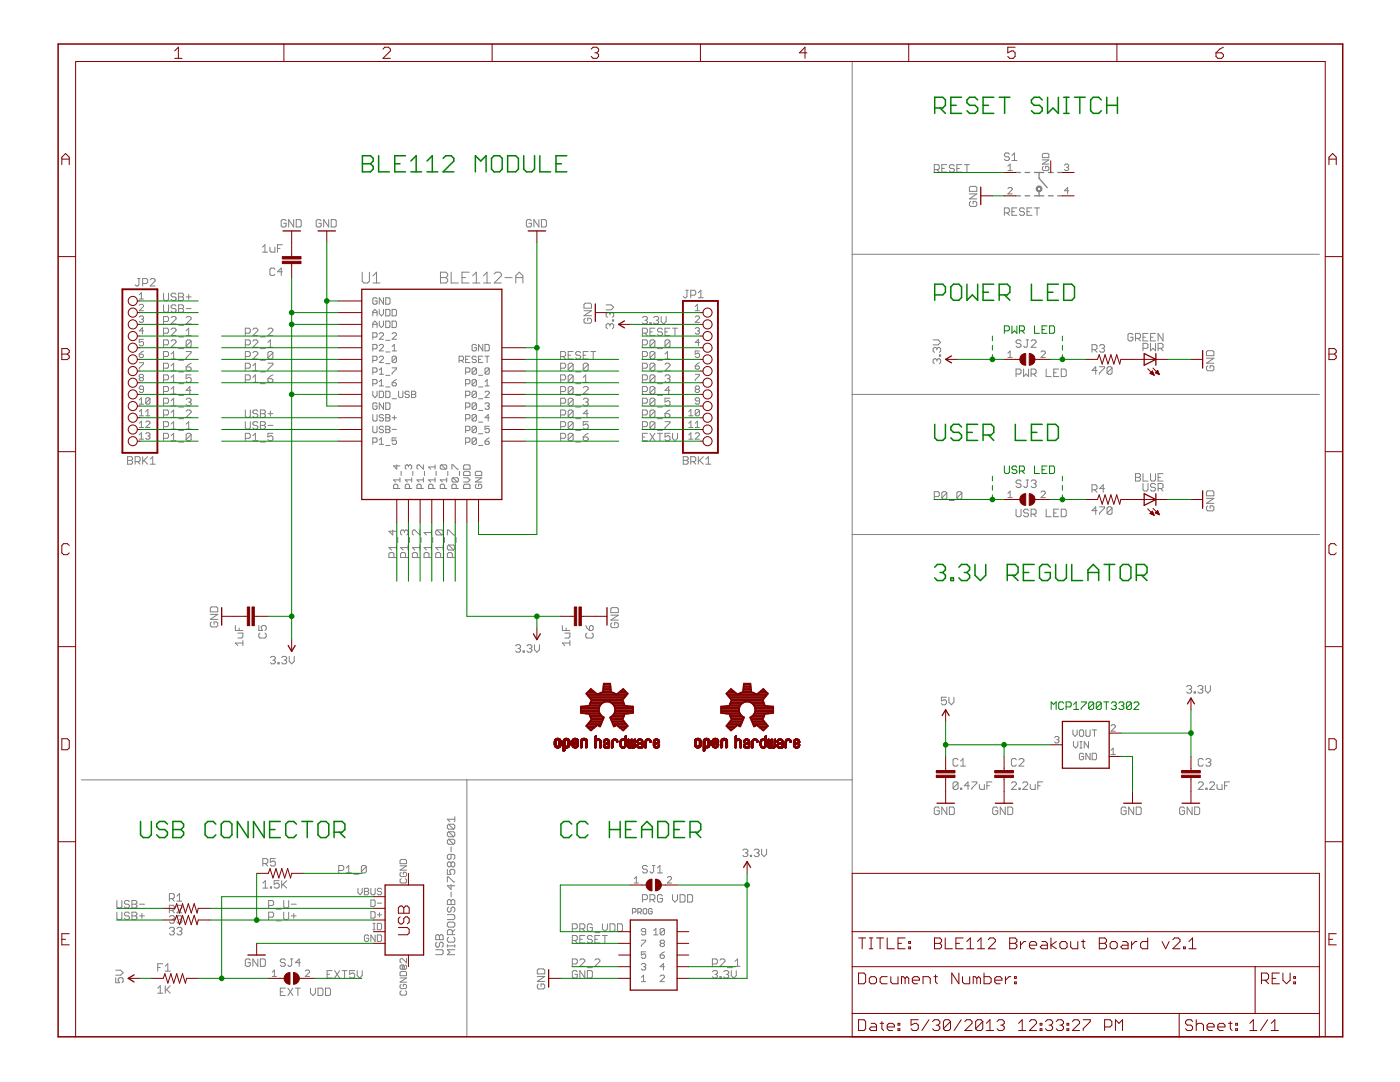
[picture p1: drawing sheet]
<svg xmlns="http://www.w3.org/2000/svg" width="279mm" height="216mm" viewBox="0 0 279 216" stroke-linecap="round" stroke-linejoin="round" font-family="sans-serif">
<g fill="none" stroke="#808080" stroke-width=".2">
<path d="M170.1 12.3v162M186.5 33.8h.7l.3-.2v-.5l-.3-.2h-.7v1.5M187 33.8l.5 .6M188 33.6h.5M189 32.9h-1v1.5h1M190.5 33.1l-.3-.2h-.5l-.2 .2v.3l.2 .2h.5l.3 .2v.3l-.3 .3h-.5l-.2-.3M191 33.6h.5M192 32.9h-1v1.5h1M192.5 32.9h1M193 32.9v1.5M193.5 38.7h1.4l-1.4 1h1.4M193.7 37.2h1l.2 .2v.8h-1.4v-.8z"/>
<path d="M201.1 37.6l.3-.2h.4l.2 .2v.2l-.9 .9h.9M201.1 33.2l.5-.5v1.3M201.1 34h.9M201.4 30.8l-.2-.3h-.5l-.3 .3v.2l.3 .3h.5l.2 .2v.3l-.2 .2h-.5l-.3-.2M202 32h.9M202 31l.5-.5v1.5M208 31.9h1.3l-1.3 .8h1.3M208 30.8l.3-.2h.8l.2 .2v.7h-1.3zM208.3 33.2l-.3 .2v.4l.3 .2h.8l.2-.2v-.4l-.2-.2h-.4v.4M212.4 33l.2-.3h.5l.2 .3-.2 .4M212.9 33.4h.2M213.1 33.4l.2 .2-.2 .4h-.5l-.2-.2"/>
<path d="M213.3 38.1h-.9l.7-.7v1.3M27.5 55.6h.5M27.7 55.6v1.2l-.2 .3h-.3l-.2-.3M27.8 58.8l.4-.4v1.3M27.8 59.7h.8M28.5 56.6h.7l.3-.3v-.5l-.3-.2h-.7v1.5M30 55.8l.2-.2h.5l.3 .2v.3l-1 1h1M32.6 58.5v1.2l.3 .3h.5l.2-.3v-1.2M35.1 58.7l-.2-.2h-.5l-.3 .2v.3l.3 .2h.5l.2 .3v.2l-.2 .3h-.5l-.3-.3M35.6 58.5h.8l.2 .2v.3l-.2 .2 .2 .3v.2l-.2 .3h-.8zM35.6 59.2h.8M37.1 59.2h1"/>
<path d="M37.7 58.7v1M52.4 49.3l.5-.5v1.5M52.4 50.3h1M53.9 49.3v.8l.2 .2h.8v-1M54.9 53.7l-.3-.2h-.5l-.2 .2v1l.2 .3h.5l.3-.3M55.4 49.6h.5M56.4 48.8h-1v1.5M56.4 54.2h-1l.7-.7v1.5M57.1 44.1l-.2-.3h-.6l-.2 .3v1l.2 .2h.6l.2-.2v-.5h-.5M58.6 43.8v1.5l-1-1.5v1.5M59.1 43.8h.8l.2 .3v1l-.2 .2h-.8zM64.1 44.1l-.3-.3h-.4l-.3 .3v1l.3 .2h.4l.3-.2v-.5h-.5"/>
<path d="M65.6 43.8v1.5l-1-1.5v1.5M66.1 43.8h.7l.3 .3v1l-.3 .2h-.7zM72.3 54.3v1.8l.3 .4h.8l.3-.4v-1.8M74.4 56.5h1.5M74.4 55l.7-.7v2.2M75.2 59.6l-.2-.2h-.4l-.2 .2v.9l.2 .2h.4l.2-.2v-.5h-.4M76.5 59.4v1.3l-.8-1.3v1.3M77 59.4h.6l.2 .2v.9l-.2 .2h-.6zM87.9 54.3h1.1l.3 .4v.3l-.3 .4 .3 .4v.3l-.3 .4h-1.1zM87.9 55.4h1.1M90 54.3v2.2h1.5M92.2 55.4h.7"/>
<path d="M93.6 54.3h-1.4v2.2h1.4M94.3 56.5h1.5M94.3 55l.8-.7v2.2M96.5 56.5h1.4M96.5 55l.7-.7v2.2M98.6 54.7l.4-.4h.7l.4 .4v.3l-1.5 1.5h1.5M100.8 55.4h1.4M102.9 55.4h1.5M102.9 56.5v-1.5l.7-.7 .8 .7v1.5M106 44.1l-.2-.3h-.5l-.2 .3v1l.2 .2h.5l.2-.2v-.5h-.5M107.5 43.8v1.5l-.9-1.5v1.5M108.1 43.8h.7l.3 .3v1l-.3 .2h-.7z"/>
<path d="M136.9 57.9h.5M137.1 57.9v1.3l-.2 .2h-.3l-.2-.2M137.9 58.9h.7l.3-.2v-.5l-.3-.3h-.7v1.5M139.4 59.4h1M139.4 58.4l.5-.5v1.5M170.1 50.7h93.2M193.7 40.2l-.2 .2v.5l.2 .3h1l.2-.3v-.5l-.2-.2h-.5v.5M200.4 42.5h.8l.2-.3v-.5l-.2-.2h-.8v1.5M201 42.5l.4 .5M202 42.2h.5M202.9 41.5h-.9v1.5h.9M204.4 41.7l-.2-.2h-.5l-.2 .2v.3l.2 .2h.5l.2 .3v.2l-.2 .3h-.5l-.2-.3"/>
<path d="M205 42.2h.5M206 41.5h-1v1.5h1M206.5 41.5h1M207 41.5v1.5M27.8 60.9l.2-.2h.4l.2 .2v.3l-.8 .8h.8M27.8 72.4h.8v.2l-.8 .8v.3M27.8 70.7h.6l.2 .4-.2 .2h-.4l-.2-.2zM27.8 79.8l.4-.4v1.2M27.8 63.3l.2-.2h.4l.2 .2-.2 .4M28 75.4l-.2-.3v-.2l.2-.2h.4l.2 .2v.2l-.2 .3M28 75.4l-.2 .2 .2 .4h.4l.2-.2-.2-.4M28 75.4h.4"/>
<path d="M28.2 63.7h.2M28.4 63.7l.2 .2-.2 .4h-.4l-.2-.2M28.6 67.7h-.8v.6l.4-.2 .4 .2v.5l-.2 .2h-.4l-.2-.2M28.6 77.7h-.6l-.2-.2 .2-.5h.4l.2 .3v.8l-.2 .2h-.4l-.2-.2M28.6 66h-.8l.6-.6v1.3M28.6 70l-.8 .7M29.9 79.6l-.2-.2h-.4l-.2 .2v.8M29.9 79.6v.8l-.2 .2h-.4l-.2-.2M29.9 79.6l-.8 .8M32.6 66.5h.8l.2-.3v-.5l-.2-.2h-.8v1.5M32.6 68.8h.8l.2-.2v-.5l-.2-.3h-.8v1.5M32.6 73.5h.8l.2-.3v-.5l-.2-.2h-.8v1.5"/>
<path d="M32.6 60.8v1.3l.3 .2h.5l.2-.2v-1.3M32.6 64.2h.8l.2-.3v-.5l-.2-.2h-.8v1.4M32.6 71.1h.8l.2-.2v-.5l-.2-.3h-.8v1.5M32.6 75.8h.8l.2-.2v-.5l-.2-.3h-.8v1.5M32.6 78.1h.8l.2-.2v-.5l-.2-.3h-.8v1.5M34.1 68.1l.3-.3h.5l.2 .3v.2l-1 1h1M34.1 74h1M34.1 75.3l.5-.5v1.5M34.1 70.7l.5-.6v1.5M34.1 73l.5-.5v1.5M34.1 77.6l.5-.5v1.5M34.1 80l.5-.5v1.5"/>
<path d="M34.1 76.3h1M34.1 63.4l.3-.2h.5l.2 .2v.2l-1 1h1M34.1 65.7l.3-.2h.5l.2 .2v.3l-1 1h1M34.1 71.6h1M34.1 78.6h1M35.1 61.1l-.2-.3h-.5l-.3 .3v.2l.3 .3h.5l.2 .2v.3l-.2 .2h-.5l-.3-.2M35.6 60.8h.8l.2 .3v.2l-.2 .3 .2 .2v.3l-.2 .2h-.8zM35.6 76.6h1M35.6 61.6h.8M35.6 74.2h1M35.6 71.9h1M35.6 69.6h1"/>
<path d="M35.6 67.2h1M35.6 64.9h1M35.6 78.9h1M37.1 73.2h.8l.2 .3v.2l-.2 .3h-.5l-.3-.3zM37.1 70.1h1v.3l-1 1v.2M37.1 63.4l.3-.2h.5l.2 .2v.2l-1 1h1M37.1 79.7l.3-.2h.5l.2 .2v.3l-.2 .2M37.1 61.6h1M37.1 66l.6-.5v1.5M37.1 67h1M38.1 68.1v1l-.2 .2h-.5l-.3-.2M38.1 68.1l-.2-.3h-.5l-.3 .3v1"/>
<path d="M38.1 74.8h-1v.8l.8-.3 .2 .3v.5l-.2 .2h-.5l-.3-.2M38.1 72.5l-1 .7M38.1 68.1l-1 1M38.1 77.9h-1l.8-.8v1.5M49 66.5h.7l.3-.3v-.5l-.3-.2h-.7v1.5M49 68.8h.7l.3-.2v-.5l-.3-.3h-.7v1.5M49 71.1h.7l.3-.2v-.5l-.3-.3h-.7v1.5M49 73.5h.7l.3-.3v-.5l-.3-.2h-.7v1.5M49 75.8h.7l.3-.2v-.5l-.3-.3h-.7v1.5M50.5 65.7l.2-.2h.5l.3 .2v.3l-1 1h1M50.5 68.1l.2-.3h.5l.3 .3v.2l-1 1h1M50.5 70.4l.2-.3h.5l.3 .3v.3l-1 .9h1"/>
<path d="M50.5 74h1M50.5 73l.5-.5v1.5M50.5 75.3l.5-.5v1.5M50.5 76.3h1M52 76.6h1M52 74.2h1M52 71.9h1M52 69.6h1M52 67.2h1M53.5 68.3l.5-.5v1.5M53.5 69.3h1M53.5 72.5h1v.2l-1 1v.3"/>
<path d="M53.5 75.6h.7l.3 .2v.3l-.3 .2h-.5l-.2-.2zM53.5 65.7l.2-.2h.5l.3 .2v.3l-1 1h1M54.5 70.4l-.3-.3h-.5l-.2 .3v1M54.5 70.4v1l-.3 .2h-.5l-.2-.2M54.5 74.8l-.5 .3-.5 .5M54.5 70.4l-1 1M74.4 63v-.8l.4-.5 .4 .5v.8M74.4 71.9h.6l.2-.2v-.4l-.2-.2h-.6v1.2M74.4 65.4v-.9l.4-.4 .4 .4v.9M74.4 67.3h.6l.2-.2v-.5l-.2-.2h-.6v1.3M74.4 69.6h.6l.2-.2v-.4l-.2-.3h-.6v1.3M74.4 74.3h.6l.2-.3v-.4l-.2-.2h-.6v1.3"/>
<path d="M74.4 76.6h.6l.2-.2v-.5l-.2-.2h-.6v1.3M74.4 78.1v.8l.4 .4 .4-.4v-.8M74.4 62.4h.8M74.4 64.7h.8M75.7 74.7h.8M75.7 61.7v.9l.4 .4 .4-.4v-.9M75.7 71.3l.2-.2h.4l.2 .2v.2l-.8 .8h.8M75.7 69l.2-.3h.4l.2 .3v.2l-.8 .8h.8M75.7 64.1v.8l.4 .5 .4-.5v-.8M75.7 78.1h.6l.2 .2v.8l-.2 .2h-.6zM75.7 66.6l.2-.2h.4l.2 .2v.2l-.8 .9h.8M75.7 73.8l.4-.4v1.3"/>
<path d="M75.7 76.2l.4-.5v1.3M75.7 77h.8M77 61.7h.6l.2 .3v.8l-.2 .2h-.6zM77 64.1h.6l.2 .2v.9l-.2 .2h-.6zM77 78.1h.6l.2 .2v.8l-.2 .2h-.6zM77 67.9h.8M77 70.2h.8M77 72.6h.8M77 74.9h.8M77 77.2h.8M78.3 70h.8M78.3 61.7h.6l.2 .3v.8l-.2 .2h-.6z"/>
<path d="M78.3 64.1h.6l.2 .2v.9l-.2 .2h-.6zM78.3 73.4h.8v.2l-.8 .9v.2M78.3 76.4h.6l.2 .4-.2 .2h-.4l-.2-.2zM78.3 66.6l.2-.2h.4l.2 .2v.2l-.8 .9h.8M78.3 69.2l.4-.5v1.3M78.3 79.6h.8M79.1 71.3l-.2-.2h-.4l-.2 .2v.8M79.1 71.3v.8l-.2 .2h-.4l-.2-.2M79.1 71.3l-.8 .8M79.1 75.7l-.8 .7M79.5 78.1v1l.3 .2h.4l.2-.2v-1M81.7 78.3l-.2-.2h-.5l-.2 .4 .2 .2h.5l.2 .4-.2 .2h-.5l-.2-.2"/>
<path d="M82.1 78.7h.7M82.1 78.1h.7l.2 .2-.2 .4 .2 .4-.2 .2h-.7zM91.6 71.9h.7l.2-.2v-.4l-.2-.2h-.7v1.2M92.1 71.9l.4 .4M92.9 74.3h.7l.2-.3v-.4l-.2-.2h-.7v1.3M92.9 76.6h.7l.2-.2v-.5l-.2-.2h-.7v1.3M92.9 78.9h.7l.2-.2v-.4l-.2-.2h-.7v1.2M92.9 71.7h.4M93.8 71.1h-.9v1.2h.9M95.1 73.6v.9l-.3 .2h-.4l-.2-.2M95.1 71.3l-.3-.2h-.4l-.2 .4 .2 .2h.4l.3 .2v.2l-.3 .2h-.4l-.2-.2M95.1 69l-.3-.3h-.4l-.2 .3v.8l.2 .2h.4l.3-.2v-.4h-.5"/>
<path d="M95.1 73.6l-.3-.2h-.4l-.2 .2v.9M95.1 75.9l-.3-.2h-.4l-.2 .2v.9M95.1 78.3l-.3-.2h-.4l-.2 .2v.8M95.1 75.9v.9l-.3 .2h-.4l-.2-.2M95.1 78.3v.8l-.3 .2h-.4l-.2-.2M95.1 78.3l-.9 .8M95.1 75.9l-.9 .9M95.1 73.6l-.9 .9M95.5 74.9h.9M95.5 77.2h.9M95.5 79.6h.9M95.5 71.7h.4"/>
<path d="M96.4 71.1h-.9v1.2h.9M96.4 68.7v1.3l-.9-1.3v1.3M96.8 71.1h.8M96.8 68.7h.6l.2 .3v.8l-.2 .2h-.6zM96.8 78.3l.2-.2h.4l.2 .2v.2l-.8 .8h.8M96.8 77h.8M96.8 76.2l.4-.5v1.3M97.2 71.1v1.2M97.6 73.6v.9l-.2 .2h-.4l-.2-.2M97.6 73.6l-.2-.2h-.4l-.2 .2v.9M97.6 73.6l-.8 .9M111.9 73.5h.7l.3-.3v-.5l-.3-.2h-.7v1.5"/>
<path d="M111.9 71.1h.7l.3-.2v-.5l-.3-.3h-.7v1.5M111.9 75.8h.7l.3-.2v-.5l-.3-.3h-.7v1.5M111.9 78.1h.7l.3-.2v-.5l-.3-.3h-.7v1.5M112.4 71.1l.5 .5M113.4 70.9h.5M114.4 79.7l-.3-.2h-.5l-.2 .2v1M114.4 72.7v1l-.3 .3h-.5l-.2-.3M114.4 72.7l-.3-.2h-.5l-.2 .2v1M114.4 75.1l-.3-.3h-.5l-.2 .3v1M114.4 75.1v1l-.3 .2h-.5l-.2-.2M114.4 70.1h-1v1.5h1M114.4 77.4l-.3-.3h-.5l-.2 .3v1"/>
<path d="M114.4 77.4v1l-.3 .2h-.5l-.2-.2M114.4 79.7v1l-.3 .3h-.5l-.2-.3M114.4 72.7l-1 1M114.4 75.1l-1 1M114.4 77.4l-1 1M114.4 79.7l-1 1M114.9 76.6h1M114.9 74.2h1M114.9 78.9h1M115.9 70.4l-.3-.3h-.5l-.2 .3v.3l.2 .2h.5l.3 .2v.3l-.3 .2h-.5l-.2-.2M116.4 75.3l.5-.5v1.5M116.4 76.3h1"/>
<path d="M116.4 70.9h.5M116.4 77.4l.2-.3h.5l.3 .3v.2l-1 1h1M116.4 79.7l.2-.2h.5l.3 .2v.3l-.3 .2M116.5 62h1.5l-1.5 1h1.5M116.8 63.5l-.3 .3v.4l.3 .3h1l.2-.3v-.4l-.2-.3h-.5v.5M116.8 60.5h1l.2 .2v.8h-1.5v-.8zM117.4 72.7v1l-.3 .3h-.5l-.2-.3M117.4 72.7l-.3-.2h-.5l-.2 .2v1M117.4 70.1h-1v1.5h1M117.4 72.7l-1 1M117.9 70.1h1M118.4 70.1v1.5"/>
<path d="M121 60.8h1l.5 .5-.5 .5h-1M121.7 64.8l-.2-.2h-.3l-.2 .2v.5l.2 .3M121.7 62.6l-.2-.3h-.3l-.2 .3v.5l.2 .2M121.7 64.8l.3-.2h.2l.3 .2v.5l-.3 .3M121.7 62.6v.2M121.7 64.8v.3M121.7 62.6l.3-.3h.2l.3 .3v.5l-.3 .2M122.2 63.8h.3v.3h-.3zM128.2 66.5h.7l.3-.3v-.5l-.3-.2h-.7v1.5M128.2 68.8h.7l.3-.2v-.5l-.3-.3h-.7v1.5M128.2 71.1h.7l.3-.2v-.5l-.3-.3h-.7v1.5M128.2 73.5h.7l.3-.3v-.5l-.3-.2h-.7v1.5"/>
<path d="M128.2 75.8h.7l.3-.2v-.5l-.3-.3h-.7v1.5M128.2 78.1h.7l.3-.2v-.5l-.3-.3h-.7v1.5M128.2 63.4l.3-.2h.4l.3 .2v.2l-.3 .3M128.7 66.5l.5 .5M128.7 63.9h.2M128.9 63.9l.3 .3v.2l-.3 .2h-.4l-.3-.2M129.7 64.4h.2v.2h-.2zM129.7 66.2h.5M130.5 63.4l.2-.2h.5l.2 .2v.2l-.2 .3M130.7 65.5h-1v1.5h1M130.7 68.1l-.2-.3h-.6l-.2 .3v1M130.7 70.4l-.2-.3h-.6l-.2 .3v1"/>
<path d="M130.7 72.7l-.2-.2h-.6l-.2 .2v1M130.7 75.1l-.2-.3h-.6l-.2 .3v1M130.7 77.4l-.2-.3h-.6l-.2 .3v1M130.7 79.7l-.2-.2h-.6l-.2 .2v1M130.7 68.1v1l-.2 .2h-.6l-.2-.2M130.7 70.4v1l-.2 .2h-.6l-.2-.2M130.7 72.7v1l-.2 .3h-.6l-.2-.3M130.7 75.1v1l-.2 .2h-.6l-.2-.2M130.7 77.4v1l-.2 .2h-.6l-.2-.2M130.7 79.7v1l-.2 .3h-.6l-.2-.3M130.7 68.1l-1 1M130.7 70.4l-1 1"/>
<path d="M130.7 72.7l-1 1M130.7 75.1l-1 1M130.7 77.4l-1 1M130.7 79.7l-1 1M131 63.9h.2M131.2 63.9l.2 .3v.2l-.2 .2h-.5l-.2-.2M131.2 76.6h1M131.2 74.2h1M131.2 71.9h1M131.2 69.6h1M131.2 78.9h1M132 63.2v1l.5 .4 .4-.4v-1"/>
<path d="M132.2 65.7l-.2-.2h-.6l-.2 .2v.3l.2 .2h.6l.2 .3v.2l-.2 .3h-.6l-.2-.3M132.7 72.7l.2-.2h.6l.2 .2v.3l-1 1h1M132.7 75.1l.2-.3h.6l.2 .3v.2l-.2 .3M132.7 71.6h1M132.7 66.2h.5M132.7 70.7l.5-.6v1.5M133.2 75.6h.3M133.5 75.6l.2 .2v.3l-.2 .2h-.6l-.2-.2M133.7 68.1v1l-.2 .2h-.6l-.2-.2M133.7 68.1l-.2-.3h-.6l-.2 .3v1M133.7 65.5h-1v1.5h1M133.7 79.5h-1v.7l.5-.2h.3l.2 .2v.5l-.2 .3h-.6l-.2-.3"/>
<path d="M133.7 68.1l-1 1M133.7 77.9h-1l.8-.8v1.5M134.2 65.5h1M134.7 65.5v1.5M138.7 74.7h.9v.2l-.9 .9v.2M138.7 73h.7l.2 .4-.2 .3h-.4l-.3-.3zM138.7 62h.9M138.7 65.6l.3-.2h.4l.2 .2-.2 .4M138.7 63.3l.3-.2h.4l.2 .2v.2l-.9 .8h.9M138.7 61.2l.5-.5v1.3M139 77.7l-.3-.2 .3-.5h.4l.2 .3-.2 .4M139 77.7l-.3 .2 .3 .4h.4l.2-.2-.2-.4"/>
<path d="M139 77.7h.4M139.2 66h.2M139.4 66l.2 .2-.2 .5h-.4l-.3-.3M139.6 70h-.9v.7l.7-.2 .2 .2v.4l-.2 .2h-.4l-.3-.2M139.6 68.3h-.9l.7-.6v1.3M139.6 72.4l-.9 .6M170.1 78.7h93.2M186.2 67.8h1l.5 .5-.5 .5h-1M187 71.8l-.3-.2h-.2l-.3 .2v.5l.3 .3M187 69.6l-.3-.3h-.2l-.3 .3v.5l.3 .2M187 71.8l.2-.2h.3l.2 .2v.5l-.2 .3M187 69.6v.2"/>
<path d="M187 71.8v.3M187 69.6l.2-.3h.3l.2 .3v.5l-.2 .2M187.5 70.8h.2v.3h-.2zM201.1 70.5l.5-.5v1.3M201.1 71.3h.9M202.8 74.6h.7l.3-.2v-.5l-.3-.3h-.7v1.5M203.8 68.1l-.3-.3h-.5l-.2 .3v.2l.2 .3h.5l.3 .2v.3l-.3 .2h-.5l-.2-.2M204.3 73.6v1.5l.5-.5 .5 .5v-1.5M204.8 67.8h.5M205 67.8v1.3l-.2 .2h-.3l-.2-.2M205.8 74.6h.7l.3-.2v-.5l-.3-.3h-.7v1.5M205.8 68.1l.2-.3h.5l.3 .3v.2l-1 1h1"/>
<path d="M206.3 74.6l.5 .5M207.8 70.3l.2-.3h.4l.2 .3v.2l-.8 .8h.8M208.8 73.6v1.5h1M210.3 74.4h.5M211.3 73.6h-1v1.5h1M211.8 73.6h.7l.3 .3v1l-.3 .2h-.7zM217.9 69.8h.8l.2-.3v-.5l-.2-.2h-.8v1.5M218.4 69.8l.5 .5M218.9 73.9h-1l.8-.7v1.5M219.4 73.2h1v.2l-1 1v.3M219.4 69l.3-.2h.5l.2 .2v.3l-.2 .2M219.9 69.5h.3"/>
<path d="M220.2 69.5l.2 .3v.2l-.2 .3h-.5l-.3-.3M221.9 73.4l-.2-.2h-.5l-.3 .2v1M221.9 73.4v1l-.2 .3h-.5l-.3-.3M221.9 73.4l-1 1M226.1 66.8l-.3-.3h-.4l-.3 .3v1l.3 .2h.4l.3-.2v-.5h-.5M226.6 67.5h.8l.2-.2v-.5l-.2-.3h-.8v1.5M227.1 67.5l.5 .5M228.1 67.3h.5M228.1 69.5h.8l.2-.2v-.5l-.2-.3h-.8v1.5M229.1 66.5h-1v1.5h1M229.6 67.3h.5M229.6 68.5v1.5l.5-.5 .5 .5v-1.5"/>
<path d="M230.6 66.5h-1v1.5h1M231.1 69.5h.8l.2-.2v-.5l-.2-.3h-.8v1.5M231.6 69.5l.5 .5M232.1 66.5v1.5l-1-1.5v1.5M240.8 70.2l.2-.2h1l.3 .2v.8h-1.5zM240.8 71.5h1.5l-1.5 1h1.5M241 73l-.2 .2v.5l.2 .3h1l.3-.3v-.5l-.3-.2h-.5v.5M25.5 91.1h.7l.3 .3v.2l-.3 .3 .3 .2v.3l-.3 .2h-.7zM25.5 91.9h.7M27 92.1h.7l.3-.2v-.5l-.3-.3h-.7v1.5M27.5 92.1l.5 .5M27.8 82.1l.4-.4v1.3"/>
<path d="M27.8 84.5l.4-.5v1.3M27.8 86.8l.4-.4v1.2M27.8 80.6h.8M27.8 83h.8M27.8 85.3h.8M27.8 87.6h.8M28.5 91.1v1.5M28.7 91.9l.8 .7M29.1 84.2l.2-.2h.4l.2 .2v.3l-.8 .8h.8M29.1 82.1l.4-.4v1.3M29.1 86.6l.2-.2h.4l.2 .2-.2 .4M29.1 83h.8"/>
<path d="M29.5 91.1l-1 1M29.5 87h.2M29.7 87l.2 .2-.2 .4h-.4l-.2-.2M30 92.6h1M30 91.6l.5-.5v1.5M32.6 87.5h.8l.2-.3v-.5l-.2-.2h-.8v1.4M32.6 80.5h.8l.2-.3v-.5l-.2-.2h-.8v1.5M32.6 82.8h.8l.2-.3v-.5l-.2-.2h-.8v1.5M32.6 85.1h.8l.2-.2v-.5l-.2-.3h-.8v1.5M34.1 87.9h1M34.1 82.3l.5-.5v1.5M34.1 84.6l.5-.5v1.5"/>
<path d="M34.1 87l.5-.5v1.4M34.1 85.6h1M34.1 83.3h1M34.1 81h1M35.6 81.2h1M35.6 88.2h1M35.6 83.5h1M35.6 85.9h1M37.1 82l.3-.2h.5l.2 .2v.3l-1 1h1M37.1 85.6h1M37.1 84.6l.6-.5v1.5M37.7 80.2h.2"/>
<path d="M37.9 80.2l.2 .3v.2l-.2 .3h-.5l-.3-.3M38.1 86.7l-.2-.2h-.5l-.3 .2v1M38.1 86.7v1l-.2 .2h-.5l-.3-.2M38.1 86.7l-1 1M49 81.8v1.2l.2 .3h.5l.3-.3v-1.2M49 84.1v1.3l.2 .2h.5l.3-.2v-1.3M49 87.5h.7l.3-.3v-.5l-.3-.2h-.7v1.4M50.5 87l.5-.5v1.4M50.5 87.9h1M51.5 82l-.3-.2h-.5l-.2 .2v.3l.2 .2h.5l.3 .3v.2l-.3 .3h-.5l-.2-.3M51.5 84.4l-.3-.3h-.5l-.2 .3v.2l.2 .3h.5l.3 .2v.3l-.3 .2h-.5l-.2-.2M52 81.8h.7l.3 .2v.3l-.3 .2 .3 .3v.2l-.3 .3h-.7z"/>
<path d="M52 84.1h.7l.3 .3v.2l-.3 .3 .3 .2v.3l-.3 .2h-.7zM52 88.2h1M52 84.9h.7M52 82.5h.7M53.5 84.9h1M53.5 82.5h1M54 82v1M54.5 86.5h-1v.7l.7-.2 .3 .2v.5l-.3 .2h-.5l-.2-.2M74.4 88.2h.6l.2-.2v-.4l-.2-.2h-.6v1.3M74.4 82.7v1.1l.2 .2h.4l.2-.2v-1.1M74.4 85v1.1l.2 .2h.4l.2-.2v-1.1M75.2 80.6l-.2-.2h-.4l-.2 .2v.8l.2 .3h.4l.2-.3v-.4h-.4"/>
<path d="M75.7 87.8l.4-.4v1.3M75.7 88.7h.8M76.5 80.4v1.3l-.8-1.3v1.3M76.5 82.9l-.2-.2h-.4l-.2 .2 .2 .5h.4l.2 .2v.2l-.2 .2h-.4l-.2-.2M76.5 85.3l-.2-.3h-.4l-.2 .3 .2 .4h.4l.2 .4-.2 .2h-.4l-.2-.2M77 85h.6l.2 .3-.2 .4 .2 .4-.2 .2h-.6zM77 80.4h.6l.2 .2v.8l-.2 .3h-.6zM77 82.7h.6l.2 .2-.2 .5 .2 .2v.2l-.2 .2h-.6zM77 83.4h.6M77 85.7h.6M77 88.9h.8M78.3 83.4h.8"/>
<path d="M78.3 85.7h.8M78.7 82.9v.9M79.1 87.4h-.8v.6l.4-.2h.2l.2 .2v.5l-.2 .2h-.4l-.2-.2M79.2 92.8v.8l-.7-.6h1.3M79.4 97.5v-.7l-.2-.2h-.4l-.3 .2v.7h1.3M79.8 95.8h-1.3l.5 .4M79.8 95.3v.9M80.1 94v.9M81.5 93l-.2-.2-.4 .2v.4l.2 .2M81.5 93l.2-.2 .5 .2v.4l-.3 .2M81.5 93v.2M81.7 97.5v-.7l-.2-.2h-.4l-.2 .2v.7h1.3"/>
<path d="M82.2 95.8h-1.3l.4 .4M82.2 95.3v.9M82.4 94v.9M84.1 97.5v-.7l-.3-.2h-.4l-.2 .2v.7h1.3M84.5 92.8v.8l-.9-.8-.4 .2v.4l.2 .2M84.5 95.8h-1.3l.4 .4M84.5 95.3v.9M84.7 94v.9M86.4 97.5v-.7l-.2-.2h-.5l-.2 .2v.7h1.3M86.8 95.8h-1.3l.5 .4M86.8 92.8v.8M86.8 95.3v.9"/>
<path d="M86.8 93.2h-1.3l.5 .4M87 94v.9M88.1 92.8h.8l.3 .2v.4l-.3 .2M88.1 92.8l-.2 .2v.4l.2 .2h.8M88.1 92.8l.8 .8M88.7 97.5v-.7l-.2-.2h-.4l-.2 .2v.7h1.3M89.2 95.8h-1.3l.4 .4M89.2 95.3v.9M89.4 94v.9M90.2 93.6v-.8h.2l.9 .8h.2M90.4 95.3l-.2 .2v.5l.2 .2h.9M90.4 95.3h.9l.2 .2v.5l-.2 .2"/>
<path d="M90.4 95.3l.9 .9M91.1 97.5v-.7l-.3-.2h-.4l-.2 .2v.7h1.3M91.7 94v.9M92.5 96.8l.3-.2h.8l.2 .2v.7h-1.3zM92.5 95.3h.9l.4 .5-.4 .4h-.9M92.5 94.3l.3-.3h.8l.2 .3v.6h-1.3zM92.5 93l.3-.2h.8l.2 .2v.6h-1.3zM92.9 81.2h.7l.2-.2v-.4l-.2-.2h-.7v1.3M92.9 83.6h.7l.2-.2v-.5l-.2-.2h-.7v1.3M92.9 88.2h.7l.2-.2v-.4l-.2-.2h-.7v1.3M92.9 85.9h.7l.2-.2v-.4l-.2-.3h-.7v1.3M94.9 94.3l.2-.3h.8l.2 .3v.6h-1.2z"/>
<path d="M94.9 95.3h1.2l-1.2 .9h1.2M95.1 80.6l-.3-.2h-.4l-.2 .2v.8M95.1 80.6v.8l-.3 .3h-.4l-.2-.3M95.1 96.6l-.2 .2v.5l.2 .2h.8l.2-.2v-.5l-.2-.2h-.4v.4M95.1 82.9l-.3-.2h-.4l-.2 .2v.9M95.1 85.3l-.3-.3h-.4l-.2 .3v.8M95.1 87.6l-.3-.2h-.4l-.2 .2v.9M95.1 82.9v.9l-.3 .2h-.4l-.2-.2M95.1 85.3v.8l-.3 .2h-.4l-.2-.2M95.1 87.6v.9l-.3 .2h-.4l-.2-.2M95.1 87.6l-.9 .9M95.1 85.3l-.9 .8"/>
<path d="M95.1 82.9l-.9 .9M95.1 80.6l-.9 .8M95.5 88.9h.9M95.5 86.6h.9M95.5 84.2h.9M95.5 81.9h.9M96.8 80.6l.2-.2h.4l.2 .2-.2 .4M96.8 88h.6l.2 .5-.2 .2h-.4l-.2-.2zM97.2 81h.2M97.4 81l.2 .2-.2 .5h-.4l-.2-.3M97.6 85h-.8v.7l.4-.2 .4 .2v.4l-.2 .2h-.4l-.2-.2M97.6 83.4h-.8l.6-.7v1.3"/>
<path d="M97.6 87.4l-.8 .6M111.9 87.5h.7l.3-.3v-.5l-.3-.2h-.7v1.4M111.9 85.1h.7l.3-.2v-.5l-.3-.3h-.7v1.5M111.9 82.8h.7l.3-.3v-.5l-.3-.2h-.7v1.5M111.9 80.5h.7l.3-.3v-.5l-.3-.2h-.7v1.5M114.4 86.7l-.3-.2h-.5l-.2 .2v1M114.4 86.7v1l-.3 .2h-.5l-.2-.2M114.4 84.4v1l-.3 .2h-.5l-.2-.2M114.4 84.4l-.3-.3h-.5l-.2 .3v1M114.4 82v1l-.3 .3h-.5l-.2-.3M114.4 82l-.3-.2h-.5l-.2 .2v1M114.4 84.4l-1 1"/>
<path d="M114.4 86.7l-1 1M114.4 82l-1 1M114.9 81.2h1M114.9 88.2h1M114.9 83.5h1M114.9 85.9h1M116.4 87.2h.7l.3 .3v.2l-.3 .2h-.5l-.2-.2zM116.9 80.2h.2M117.1 80.2l.3 .3v.2l-.3 .3h-.5l-.2-.3M117.4 84.1h-1v.8l.5-.3h.2l.3 .3v.5l-.3 .2h-.5l-.2-.2M117.4 82.5h-1l.7-.7v1.5M117.4 86.5l-1 .7"/>
<path d="M128.2 80.5h.7l.3-.3v-.5l-.3-.2h-.7v1.5M128.2 82.8h.7l.3-.3v-.5l-.3-.2h-.7v1.5M128.2 85.1h.7l.3-.2v-.5l-.3-.3h-.7v1.5M128.2 87.2h.5M129.2 86.5h-1v1.4h1M129.7 86.5l1 1.4M130.7 82l-.2-.2h-.6l-.2 .2v1M130.7 84.4l-.2-.3h-.6l-.2 .3v1M130.7 82v1l-.2 .3h-.6l-.2-.3M130.7 84.4v1l-.2 .2h-.6l-.2-.2M130.7 82l-1 1M130.7 86.5l-1 1.4"/>
<path d="M130.7 84.4l-1 1M131.2 81.2h1M131.2 86.5h1M131.2 83.5h1M131.2 85.9h1M131.7 86.5v1.4M132.7 82.5h.8l.2 .3v.2l-.2 .3h-.6l-.2-.3zM132.7 84.1h1v.3l-1 1v.2M133.7 86.5h-1v.7l.5-.2h.3l.2 .2v.5l-.2 .2h-.6l-.2-.2M133.7 81.8l-.5 .2-.5 .5M134.2 86.5v1l.5 .4 .5-.4v-1M136.4 91.1h.7l.3 .3v.2l-.3 .3 .3 .2v.3l-.3 .2h-.7z"/>
<path d="M136.4 91.9h.7M137.5 83h.8M137.5 85.3h.8M137.5 87.6h.8M137.5 82.1l.4-.4v1.3M137.5 84.5l.4-.5v1.3M137.5 86.8l.4-.4v1.2M137.9 92.1h.7l.3-.2v-.5l-.3-.3h-.7v1.5M138.4 92.1l.5 .5M138.7 85.3h.9M138.7 86.6l.3-.2h.4l.2 .2v.2l-.9 .8h.9M138.7 84.5l.5-.5v1.3"/>
<path d="M139.4 91.1v1.5M139.6 81.9l-.2-.2h-.4l-.3 .2v.9M139.6 80h-.6l-.3-.2 .3-.4h.4l.2 .2v.8l-.2 .2h-.4l-.3-.2M139.6 81.9v.9l-.2 .2h-.4l-.3-.2M139.6 81.9l-.9 .9M139.6 91.9l.8 .7M140.4 91.1l-1 1M140.9 92.6h1M140.9 91.6l.5-.5v1.5M186.5 99.1h.7l.3-.2v-.5l-.3-.3h-.7v1.5M189 98.4l-.3-.3h-.5l-.2 .3v1M189 98.4v1l-.3 .2h-.5l-.2-.2"/>
<path d="M189 98.4l-1 1M189.5 99.9h1M192 98.4v1l-.3 .2h-.5l-.2-.2M192 98.4l-.3-.3h-.5l-.2 .3v1M192 98.4l-1 1M201.1 98.4l.5-.4v1.3M201.1 99.3h.9M203.8 96l-.3-.2h-.5l-.2 .2v.3l.2 .2h.5l.3 .3v.2l-.3 .3h-.5l-.2-.3M204.8 95.8h.5M205 95.8v1.2l-.2 .3h-.3l-.2-.3M205.8 96l.2-.2h.5l.3 .2v.3l-.3 .2M206.3 96.5h.2"/>
<path d="M206.5 96.5l.3 .3v.2l-.3 .3h-.5l-.2-.3M207.8 98.2l.2-.2h.4l.2 .2v.2l-.8 .9h.8M217.9 97.7h.8l.2-.2v-.5l-.2-.3h-.8v1.5M218.4 97.7l.5 .5M220.4 97.5h-1l.8-.8v1.5M226.6 94.5h.8l.2 .2v.3l-.2 .2 .2 .3v.2l-.2 .3h-.8zM226.6 95.2h.8M228.1 94.5v1.5h1M228.1 96.5v1.2l.2 .3h.6l.2-.3v-1.2M229.6 94.5v1.2l.2 .3h.6l.2-.3v-1.2M230.6 96.7l-.2-.2h-.6l-.2 .2v.3l.2 .2h.6l.2 .3v.2l-.2 .3h-.6l-.2-.3M231.1 97.5h.8l.2-.3v-.5l-.2-.2h-.8v1.5"/>
<path d="M231.1 95.2h.5M231.6 97.5l.5 .5M232.1 94.5h-1v1.5h1M240.8 98.2l.2-.3h1l.3 .3v.7h-1.5zM240.8 99.4h1.5l-1.5 1h1.5M78.4 105.7v1l-.8-.7h1.5M78.6 111.3v-.8l-.2-.2h-.5l-.3 .2v.8h1.5M79.1 108.8v.9M79.1 109.3h-1.5l.5 .4M79.4 107.3v.9M80.7 106v.3M80.7 106l-.2-.3h-.3l-.3 .3v.5l.3 .2"/>
<path d="M80.7 106l.2-.3h.3l.2 .3v.5l-.2 .2M80.9 111.3v-.8l-.2-.2h-.5l-.3 .2v.8h1.5M81.4 109.3h-1.5l.6 .4M81.4 108.8v.9M81.7 107.3v.9M83.3 111.3v-.8l-.3-.2h-.5l-.2 .2v.8h1.5M83.8 109.3h-1.5l.5 .4M83.8 105.7v1l-1-1h-.3l-.2 .3v.5l.2 .2M83.8 108.8v.9M84 107.3v.9M85.6 111.3v-.8l-.2-.2h-.5l-.3 .2v.8h1.5M86.1 109.3h-1.5l.5 .4"/>
<path d="M86.1 105.7v1M86.1 108.8v.9M86.1 106.3h-1.5l.5 .4M86.4 107.3v.9M87.2 105.7h1l.2 .3v.5l-.2 .2M87.2 105.7l-.2 .3v.5l.2 .2h1M87.2 105.7l1 1M87.9 111.3v-.8l-.2-.2h-.5l-.2 .2v.8h1.4M88.4 108.8v.9M88.4 109.3h-1.4l.4 .4M88.7 107.3v.9M89.3 106.7v-1h.2l1 1h.3"/>
<path d="M89.5 108.8h1l.3 .2v.5l-.3 .2M89.5 108.8l-.2 .2v.5l.2 .2h1M89.5 108.8l1 .9M90.3 111.3v-.8l-.3-.2h-.5l-.2 .2v.8h1.5M91 107.3v.9M170.1 106.7h93.2M202.8 101.6v1.2l.2 .3h.5l.3-.3v-1.2M205.3 101.9l-.3-.3h-.5l-.2 .3v.2l.2 .3h.5l.3 .2v.2l-.3 .3h-.5l-.2-.3M205.8 102.6h.7l.3-.2v-.5l-.3-.3h-.7v1.5M206.3 102.6l.5 .5M208.8 101.6v1.5h1M210.3 102.4h.5"/>
<path d="M211.3 101.6h-1v1.5h1M211.8 101.6h.7l.3 .3v.9l-.3 .3h-.7zM218.9 101.9h-1l.8-.8v1.5M219.4 101.1h1v.3l-1 1v.2M221.9 101.4l-1 1M221.9 101.4l-.2-.3h-.5l-.3 .3v1M221.9 101.4v1l-.2 .2h-.5l-.3-.2M241 100.9l-.2 .3v.5l.2 .2h1l.3-.2v-.5l-.3-.3h-.5v.5M42 122.6h1.5l-1.5 1h1.5M42.2 124.1l-.2 .2v.5l.2 .3h1l.3-.3v-.5l-.3-.2h-.5v.5M42.2 121.1h1l.3 .2v.8h-1.5v-.8zM47 124.8v1h1.5"/>
<path d="M47.5 126.3h1v.8l-.3 .2h-.7M47.7 125.3v.5M48.5 128.3h-1.5l.5 .5M48.5 127.8v1M51.6 124.8v1h.8l-.3-.5v-.2l.3-.3h.5l.2 .3v.5l-.2 .2M51.9 126.3l-.3 .3v.5l.3 .2h1l.2-.2v-.5l-.2-.3M54 131.2l.2-.2h.5l.2 .2v.3l-.2 .2M54.5 131.7h.2M54.7 131.7l.2 .3v.2l-.2 .3h-.5l-.2-.3M55.5 132.2h.2v.3h-.2zM56.2 131.2l.3-.2h.5l.2 .2v.3l-.2 .2M56.7 131.7h.3"/>
<path d="M57 131.7l.2 .3v.2l-.2 .3h-.5l-.3-.3M57.7 131v1l.5 .5 .5-.5v-1M102.9 128.9l.2-.2h.6l.2 .2v.2l-.2 .3M103.4 129.4h.3M103.7 129.4l.2 .2v.3l-.2 .2h-.6l-.2-.2M104.4 129.9h.2v.2h-.2zM105.2 128.9l.2-.2h.5l.3 .2v.2l-.3 .3M105.6 129.4h.3M105.9 129.4l.3 .2v.3l-.3 .2h-.5l-.2-.2M106.7 128.7v.9l.4 .5 .6-.5v-.9M112.2 124.8v1h1.5M112.7 126.3h1v.8l-.2 .2h-.8"/>
<path d="M113 125.3v.5M113.7 128.3h-1.5l.5 .5M113.7 127.8v1M116.9 124.8l.2 .5 .5 .5M117.1 126.3l-.2 .3v.5l.2 .2h1l.3-.2v-.5l-.3-.3M117.6 125.1l.3-.3h.2l.3 .3v.5l-.3 .2h-.5zM121.9 121.5l.3-.3h.9l.3 .3v.7h-1.5zM121.9 122.7h1.5l-1.5 1h1.5M122.2 124.2l-.3 .3v.5l.3 .2h.9l.3-.2v-.5l-.3-.3h-.4v.5M188.9 139.1h-1v.8l.5-.3h.2l.3 .3v.5l-.3 .2h-.5l-.2-.2M189.4 139.1v1l.5 .5 .5-.5v-1M236.8 137.1l.3-.3h.5l.2 .3v.2l-.2 .2"/>
<path d="M237.3 137.5h.3M237.6 137.5l.2 .3v.2l-.2 .3h-.5l-.3-.3M238.3 138h.3v.3h-.3zM239.1 137.1l.2-.3h.5l.3 .3v.2l-.3 .2M239.6 137.5h.2M239.8 137.5l.3 .3v.2l-.3 .3h-.5l-.2-.3M240.6 136.8v1l.5 .5 .5-.5v-1M16.3 155.6h153.8M93.2 155.6v51.3M191.2 151.6l-.3-.2h-.5l-.2 .2v1l.2 .3h.5l.3-.3M191.2 156.3l-.3-.3h-.5l-.2 .3v1M191.2 156.3v1l-.3 .2h-.5l-.2-.2"/>
<path d="M191.2 156.3l-1 1M191.7 157.3h.2v.2h-.2zM191.7 152.9h1M191.7 151.9l.5-.5v1.5M193.4 156.8h-1l.8-.8v1.5M194 156h.9v.3l-.9 1v.2M195.5 156.5v.8l.2 .2h.7v-1M197 156.8h.5M198 156h-1v1.5M201.8 156.3l.3-.3h.5l.2 .3v.2l-1 1h1M202.8 151.6l-.2-.2h-.5l-.3 .2v1l.3 .3h.5l.2-.3M203.3 157.3h.3v.2h-.3z"/>
<path d="M203.3 151.6l.3-.2h.5l.2 .2v.3l-1 1h1M204.1 156.3l.2-.3h.6l.2 .3v.2l-1 1h1M205.6 156.5v.8l.2 .2h.8v-1M207.1 156.8h.5M208.1 156h-1v1.5M210.5 147.2l.2-.2h.4l.2 .2-.2 .4M210.9 147.6h.2M211.1 147.6l.2 .2-.2 .4h-.4l-.2-.2M214.1 145.6v.9l.4 .4 .5-.4v-.9M214.2 148v.8l.5 .5 .4-.5v-.8M215.5 149.3h.4M215.5 148h.4"/>
<path d="M215.6 145.6h.4l.3 .3v.8l-.3 .2h-.4l-.2-.2v-.8zM215.7 148v1.3M216.3 150.5l-.3-.2h-.4l-.2 .2v.9l.2 .2h.4l.3-.2v-.5h-.5M216.7 145.6v1.1l.2 .2h.4l.3-.2v-1.1M217.2 148v1.3l-.8-1.3v1.3M217.6 150.3v1.3l-.9-1.3v1.3M218 150.3h.6l.2 .2v.9l-.2 .2h-.6zM218 145.6h.8M218.4 145.6v1.3M221.7 144.8l.3-.2h.4l.2 .2v.3l-.9 .8h.9M221.7 149.7l.5-.4v1.3M221.7 150.6h.9"/>
<path d="M239.1 156.3l.3-.3h.5l.2 .3v.2l-1 1h1M240.1 151.6l-.2-.2h-.5l-.3 .2v1l.3 .3h.5l.2-.3M240.6 157.3h.3v.2h-.3zM240.6 151.6l.3-.2h.5l.2 .2v.3l-.2 .2M241.1 152.1h.3M241.4 156.3l.2-.3h.5l.3 .3v.2l-1 1h1M241.4 152.1l.2 .3v.2l-.2 .3h-.5l-.3-.3M242.9 156.5v.8l.2 .2h.8v-1M244.4 156.8h.5M245.4 156h-1v1.5M23.3 179.7v1.2l.3 .3h.5l.2-.3v-1.2M25.8 179.9l-.2-.2h-.5l-.3 .2v.3l.3 .2h.5l.2 .3v.2l-.2 .3h-.5l-.3-.3"/>
<path d="M26.3 179.7h.8l.2 .2v.3l-.2 .2 .2 .3v.2l-.2 .3h-.8zM33.8 179.3h.8l.2-.3v-.4l-.2-.3h-.8v1.5M34.3 179.3l.5 .5M35.3 178.8l.5-.5v1.5M35.3 179.8h1M52.5 176.2l.5-.5v1.5M52.5 177.2h.9M52.5 172.3h.7l.2-.2v-.5l-.2-.3h-.7v1.5M53 172.3l.4 .5M54 177h.2v.2h-.2zM54.9 171.3h-.9v.8l.7-.3 .2 .3v.5l-.2 .2h-.5l-.2-.2M55.7 175.7h-1v.8l.8-.3 .2 .3v.5l-.2 .2h-.6l-.2-.2"/>
<path d="M56.2 175.7v1.5M56.5 176.5l.7 .7M56.6 179.7v1.2l.3 .3h.5l.2-.3v-1.2M57.2 175.7l-1 1M67.6 173.7h.7l.3-.3v-.5l-.3-.2h-.7v1.5M69.1 174.2h1M69.1 173.2l.5-.5v1.5M70.6 174.4h1M71.4 177.2v.9l.5 .4 .4-.4v-.9M72.7 177.2h.7l.2 .3-.2 .4 .2 .4-.2 .2h-.7zM72.7 177.9h.7M73.1 172.9l-.2-.2h-.5l-.3 .2v1"/>
<path d="M73.1 172.9v1l-.2 .3h-.5l-.3-.3M73.1 172.9l-1 1M74 177.2v1.1l.2 .2h.5l.2-.2v-1.1M74 179.6h.7l.2 .2v.9l-.2 .2h-.7zM76.2 177.5l-.3-.3h-.4l-.2 .3 .2 .4h.4l.3 .2-.3 .4h-.4l-.2-.2M79.8 171.7l.3-.2h.8l.2 .2v.6h-1.3zM79.8 172.8h1.3l-1.3 .8h1.3M80.1 174.1l-.3 .2v.4l.3 .2h.8l.2-.2v-.4l-.2-.2h-.4v.4M80.1 175.3l-.3 .3v.4l.3 .2h.8l.2-.2v-.4l-.2-.3M89.3 179.7l.2-.2h.3l.2 .2 .3-.2h.2l.3 .2v.8h-1.5zM89.3 173.5v1h.7l-.2-.5v-.3l.2-.2h.5l.3 .2v.5l-.3 .3M89.3 176v-1h.2l1 1h.3"/>
<path d="M89.5 164.5l-.2 .2v.5l.2 .3h1M89.5 164.5h1l.3 .2v.5l-.3 .3M89.5 166h1l.3 .2v.5l-.3 .3M89.5 167.5h1l.3 .2v.5l-.3 .3M89.5 166l-.2 .2v.5l.2 .3h1M89.5 167.5l-.2 .2v.5l.2 .3h1M89.5 167.5l1 1M89.5 166l1 1M89.5 164.5l1 1M90 170.5v.7l-.2 .3h-.3l-.2-.3v-.5l.2-.2h1l.3 .2v.5l-.3 .3M90 172.2l.3-.2h.2l.3 .2v.5l-.3 .3h-.2l-.3-.3M90 172.2l-.2-.2h-.3l-.2 .2v.5l.2 .3h.3l.2-.3"/>
<path d="M90 169v1M90 172.2v.5M90 176.5v1l-.7-.8h1.5M90 178v1M90 179.7v.8M90.8 163.5h-1.5l.5 .5M90.8 163v1M126.6 176.2h.8M126.6 175.3l.4-.4v1.3M128.2 179.5h.7l.3-.2v-.5l-.3-.3h-.7v1.5M129.2 172.9l-.3-.2h-.4l-.3 .2v.3l.3 .2h.4l.3 .3v.2l-.3 .3h-.4l-.3-.3M129.7 179.5h.8l.2-.2v-.5l-.2-.3h-.8v1.5"/>
<path d="M130.2 179.5l.5 .5M130.2 172.7h.5M130.5 172.7v1.2l-.3 .3h-.3l-.2-.3M131.2 173.2l.5-.5v1.5M131.2 174.2h1M132.2 178.8l-.2-.3h-.6l-.2 .3v1l.2 .2h.6l.2-.2v-.5h-.5M133.2 175.1l.2-.2h.4l.2 .2v.2l-.8 .9h.8M134.2 178.5v1l.5 .5 .5-.5v-1M135.7 178.5h.8l.2 .3v1l-.2 .2h-.8zM137.2 178.5h.8l.2 .3v1l-.2 .2h-.8zM148.3 169.7l.2-.3h.5l.2 .3v.2l-.2 .3M148.7 170.2h.3"/>
<path d="M149 170.2l.2 .2v.3l-.2 .2h-.5l-.2-.2M149.8 170.7h.2v.2h-.2zM150.5 169.7l.2-.3h.5l.3 .3v.2l-.3 .3M151 170.2h.2M151.2 170.2l.3 .2v.3l-.3 .2h-.5l-.2-.2M152 169.4v1l.5 .5 .5-.5v-1M187.5 161.3l-.3-.3h-.5l-.2 .3v1l.2 .2h.5l.3-.2v-.5h-.5M189 161v1.5l-1-1.5v1.5M189.5 161h.7l.3 .3v1l-.3 .2h-.7zM199.1 161.3l-.2-.3h-.5l-.3 .3v1l.3 .2h.5l.2-.2v-.5h-.5M200.6 161v1.5l-1-1.5v1.5M201.1 161h.8l.2 .3v1l-.2 .2h-.8z"/>
<path d="M224.7 161.3l-.2-.3h-.5l-.2 .3v1l.2 .2h.5l.2-.2v-.5h-.4M226.3 161v1.5l-1-1.5v1.5M226.8 161h.7l.3 .3v1l-.3 .2h-.7zM236.4 161.3l-.2-.3h-.5l-.3 .3v1l.3 .2h.5l.2-.2v-.5h-.5M237.9 161v1.5l-1-1.5v1.5M238.4 161h.8l.2 .3v1l-.2 .2h-.8zM23.1 195.1v1h.7l-.2-.8 .2-.2h.5l.3 .2v.5l-.3 .3M23.1 193.6h1l.5 .5-.5 .5h-1M23.3 182v1.3l.3 .2h.5l.2-.2v-1.3M25.8 182.3l-.2-.3h-.5l-.3 .3v.2l.3 .3h.5l.2 .2v.3l-.2 .2h-.5l-.3-.2M26.3 182h.8l.2 .3v.2l-.2 .3 .2 .2v.3l-.2 .2h-.8zM26.3 180.4h.8"/>
<path d="M26.3 182.8h.8M27.8 180.4h1M27.8 182.8h1M28.3 182.3v1M31.5 197.2l.5-.5v1.5M31.5 198.2h1M31.5 193h.5M32.5 192.3h-1v1.5M33 196.7v1.5M33 192.8l.5-.5v1.5M33 193.8h1M33.2 197.4l.8 .8"/>
<path d="M33.8 185.3l.3-.3h.5l.2 .3v.2l-.2 .3M33.8 181.6h.8l.2-.2v-.5l-.2-.3h-.8v1.5M33.8 183l.3-.3h.5l.2 .3v.2l-.2 .3M34 196.7l-1 1M34.3 185.8h.3M34.3 183.5h.3M34.3 181.6l.5 .5M34.6 183.5l.2 .2v.3l-.2 .2h-.5l-.3-.2M34.6 185.8l.2 .2v.3l-.2 .2h-.5l-.3-.2M35.3 185.3l.3-.3h.5l.2 .3v.2l-.2 .3M35.3 180.9l.3-.3h.5l.2 .3v.2l-1 1h1M35.3 183l.3-.3h.5l.2 .3v.2l-.2 .3"/>
<path d="M35.8 185.8h.3M35.8 183.5h.3M36.1 185.8l.2 .2v.3l-.2 .2h-.5l-.3-.2M36.1 183.5l.2 .2v.3l-.2 .2h-.5l-.3-.2M50 191.6l-.3-.3h-.5l-.2 .3v1l.2 .2h.5l.3-.2v-.5h-.5M51.5 191.3v1.5l-1-1.5v1.5M52 191.3h.7l.3 .3v1l-.3 .2h-.7zM53.6 183h.8l.2-.2v-.5l-.2-.3h-.8v1.5M53.6 180.7h.8l.2-.3v-.5l-.2-.2h-.8v1.5M54.3 194.8h.9M54.3 194l.5-.4v1.2M55.1 183.7h1"/>
<path d="M55.1 181.4h1M55.9 197.9h.6M56.6 182v1.3l.3 .2h.5l.2-.2v-1.3M56.9 191.6l-.2-.3h-.5l-.3 .3v.2l.3 .3h.5l.2 .2v.3l-.2 .2h-.5l-.3-.2M56.9 197.2h-1v1.4h1M57.4 197.2l1 1.4M58 191.3h.4M58.1 180.4h1M58.1 182.8h1M58.2 191.3v1.3l-.2 .2h-.3l-.3-.2M58.4 197.2l-1 1.4M58.6 182.3v1"/>
<path d="M58.9 197.2h1M59.5 197.2v1.4M59.9 192.1h-1l.8-.8v1.5M60.9 193.8l.3-.2h.4l.2 .2v.2l-.9 .8h.9M62 197.2v1l.5 .4 .4-.4v-1M63.5 197.2h.7l.3 .2v1l-.3 .2h-.7zM65 197.2h.7l.3 .2v1l-.3 .2h-.7zM65.3 194.4h.5M66.3 193.7h-1v1.5h1M66.8 193.7l1 1.5M67.8 193.7l-1 1.5M68.3 193.7h1"/>
<path d="M68.8 193.7v1.5M70.8 193.7h-1v.7l.5-.2h.2l.3 .2v.5l-.3 .3h-.5l-.2-.3M71.3 193.7v1l.5 .5 .5-.5v-1M73.6 186.8l-.2-.2h-.5l-.2 .2v.8l.2 .3h.5l.2-.3v-.4h-.4M74 181.9h.7l.2 .2v.9l-.2 .2h-.7zM74.4 185.5h.5M74.4 184.2h.5M74.7 184.2v1.3M74.9 186.6v1.3l-.9-1.3v1.3M75.3 186.6h.6l.3 .2v.8l-.3 .3h-.6zM75.3 184.2h.6l.3 .2v.9l-.3 .2h-.6zM75.3 182.5h.9"/>
<path d="M75.3 180.2h.9M75.7 182.1v.9M79.8 194.1l.3-.3h.8l.2 .3v.6h-1.3zM79.8 195.1h1.3l-1.3 .9h1.3M80.1 196.4l-.3 .2v.5l.3 .2h.8l.2-.2v-.5l-.2-.2h-.4v.4M80.1 197.7l-.3 .2v.5l.3 .2h.8l.2-.2v-.5l-.2-.2M80.3 192.8h.4v.4h-.4zM80.9 192.6l.2 .2v.4l-.2 .2h-.8l-.3-.2v-.4l.3-.2h.4l.2 .2M81.1 191.3v.8l-.8-.8-.5 .2v.4l.3 .2M87 189.5h1.2l.2 .3v.4l-.2 .3h-1.2M87 186.8l.2-.3h.2l.3 .3 .2-.3h.3l.2 .3v.7h-1.4zM87.2 188l-.2 .3v.4l.2 .3h.2l.3-.3v-.4l.2-.3h.3l.2 .3v.4l-.2 .3"/>
<path d="M87.7 186.8v.7M89.3 182.5h1.2l.3 .3v.4l-.3 .3h-1.2M89.3 184.2l.2-.2h1l.3 .2v.5l-.3 .3h-1l-.2-.3zM89.3 188.7h1.5M89.3 188.5v.5M89.5 181l-.2 .3v.4l.2 .3h.3l.2-.3v-.4l.3-.3h.2l.3 .3v.4l-.3 .3M89.5 187l-.2 .2v.5l.2 .3h1l.3-.3v-.5l-.3-.2M90.3 186.5v-.8l-.3-.2h-.5l-.2 .2v.8h1.5M90.8 189.5h-1.5l.5 .5-.5 .5h1.5M90.8 188.5v.5M90.8 185.5l-.5 .5M107.2 194.8h1.5l-1.5 1h1.5"/>
<path d="M107.5 196.3l-.3 .3v.5l.3 .2h1l.2-.2v-.5l-.2-.3h-.5v.5M107.5 193.3h1l.2 .3v.7h-1.5v-.7zM114.2 192.3h.8l.2-.2v-.5l-.2-.3h-.8v1.5M114.2 185.3h.8l.2-.2v-.5l-.2-.3h-.8v1.5M114.2 187.7h.8l.2-.3v-.5l-.2-.2h-.8v1.5M114.7 187.7l.5 .5M115.2 193.9l-.2-.2h-.5l-.3 .2v1l.3 .3h.5l.2-.3v-.5h-.5M115.7 191.6l.3-.3h.5l.2 .3v.2l-1 1h1M115.7 185.3h.8l.2-.2v-.5l-.2-.3h-.8v1.5M115.7 187.4h.5M116.2 185.3l.5 .5M116.7 186.7h-1v1.5h1"/>
<path d="M116.7 193.7v1.5l-1-1.5v1.5M117.2 193.7h.8l.2 .2v1l-.2 .3h-.8zM117.2 193.1h1M118.2 184.6l-.2-.3h-.5l-.3 .3v1l.3 .2h.5l.2-.2v-.5h-.5M118.2 186.9l-.2-.2h-.5l-.3 .2v.3l.3 .2h.5l.2 .3v.2l-.2 .3h-.5l-.3-.3M118.7 191.6l.3-.3h.5l.2 .3v.2l-1 1h1M118.7 187.4h.5M118.7 186.1h1M119.7 186.7h-1v1.5h1M120.2 186.7h1M120.2 184.3v1l.5 .5 .5-.5v-1M120.7 186.7v1.5"/>
<path d="M121.7 184.3h.8l.2 .3v1l-.2 .2h-.8zM123.2 184.3h.8l.2 .3v1l-.2 .2h-.8zM126.2 182h.5l.2-.2v-.3l-.2-.2h-.5v1.1M127.3 182h.5l.2-.2v-.3l-.2-.2h-.5v1.1M127.7 182l.3 .4M128 187.6h.9v.2l-.9 .9v.2M128 195l.4-.4v1.3M128 195.9h.9M128 192.5l.2-.2h.5l.2 .2-.2 .4M128.4 181.5l.1-.2h.4l.2 .2v.7l-.2 .2h-.4l-.1-.2zM128.4 192.9h.3M128.7 192.9l.2 .2v.2l-.2 .2h-.5l-.2-.2"/>
<path d="M128.9 185.9h-.7l-.2-.2 .2-.4h.5l.2 .2v.8l-.2 .2h-.5l-.2-.2M128.9 189.9h-.9v.7l.4-.2 .5 .2v.4l-.2 .2h-.5l-.2-.2M130.2 181.5l-.2-.2h-.4l-.2 .2v.7l.2 .2h.4l.2-.2v-.4h-.4M130.5 186.5h.8M130.5 185.7l.4-.4v1.2M131.7 194.8l.3-.2h.4l.2 .2v.2l-.9 .9h.9M131.7 190.6h.7l.2 .4-.2 .2h-.4l-.3-.2zM132 188.2l-.3-.2 .3-.4h.4l.2 .2-.2 .4M132 188.2l-.3 .2 .3 .5h.4l.2-.2-.2-.5M132 188.2h.4M132.6 185.5v.8l-.2 .2h-.4l-.3-.2M132.6 192.9h-.9l.7-.6v1.2"/>
<path d="M132.6 189.9l-.9 .7M132.6 185.5l-.2-.2h-.4l-.3 .2v.8M132.6 185.5l-.9 .8M142.2 192.3h.7l.3-.2v-.5l-.3-.3h-.7v1.5M142.2 193.9l.2-.2h.5l.3 .2v.3l-.3 .2M142.7 194.4h.2M142.9 194.4l.3 .3v.2l-.3 .3h-.5l-.2-.3M143.7 191.6l.2-.3h.5l.3 .3v.2l-1 1h1M143.7 194.9h.2v.3h-.2zM144.4 193.9l.3-.2h.5l.2 .2v.3l-.2 .2M144.9 194.4h.3M145.2 194.4l.2 .3v.2l-.2 .3h-.5l-.3-.3"/>
<path d="M145.2 193.1h1M145.9 193.7v1l.5 .5 .5-.5v-1M146.7 192.8h1M146.7 191.8l.5-.5v1.5"/>
</g>
<path d="M202.7 34.4h.9M202.7 39.1h.9M204.6 34.4h.9M204.6 39.1h.9M206.4 34.4h1.9M206.4 39.1h1.9M207.4 34.4v1.2l1.6 1.8M207.4 38.1v1M209.2 34.4h1M209.2 39.1h1M211.1 34.4h.9M211.1 39.1h.9" fill="none" stroke="#808080" stroke-width=".25"/>
<path d="M207 37.3a.58 .58 0 0 1 .9 .1 .58 .58 0 0 1-.4 .8 .58 .58 0 0 1-.7-.5h.2a.35 .35 0 0 1 .5-.3 .35 .35 0 0 1 .1 .6 .35 .35 0 0 1-.5-.2l-.1-.1h-.2z" fill-rule="evenodd" fill="#808080" stroke="#808080" stroke-width=".2"/>
<path d="M11.6 8.8h256.4v198.1h-256.4z" fill="none" stroke="#800000" stroke-width=".3"/>
<g fill="none" stroke="#800000" stroke-width=".2">
<path d="M34.9 10.2l.7-.8v2.2M34.9 11.6h1.4M56.7 8.8v3.5M76.4 9.8l.4-.4h.7l.4 .4v.4l-1.5 1.4h1.5M98.2 8.8v3.5M118 9.8l.4-.4h.7l.4 .4v.4l-.4 .3M118.7 10.5h.4M119.1 10.5l.4 .4v.4l-.4 .3h-.7l-.4-.3M139.8 8.8v3.5M161 10.5h-1.4l1.1-1.1v2.2M181.4 8.8v3.5M202.6 9.4h-1.5v1.1l.8-.3h.3l.4 .3v.8l-.4 .3h-.7l-.4-.3"/>
<path d="M222.9 8.8v3.5M242.7 10.5h1.1l.4 .4v.4l-.4 .3h-.7l-.4-.3zM244.2 9.4l-.8 .4-.7 .7M12.3 32.9v-1.5l.8-.8 .7 .8v1.5M12.3 31.7h1.5M195.7 39.1h2.4M200.4 34.4h2.3M200.4 39.1h2.3M209.7 32.1v2.3M212 34.4h2.4M212 39.1h2.4M265.2 31.7h1.5"/>
<path d="M265.2 32.9v-1.5l.8-.8 .7 .8v1.5M11.6 51.2h3.5M58.2 46.1v5.1M58.2 52.6v2.8M65.2 46.1v2.3M107.1 46.1v2.3M264.5 51.2h3.5M12.3 69.6h1.1l.4 .3v.4l-.4 .4 .4 .3v.4l-.4 .4h-1.1zM12.3 70.7h1.1M27.4 60h.5M27.4 69.4h.5M27.4 62.4h.5"/>
<path d="M27.4 64.7h.5M27.4 67.1h.5M27.4 71.7h.5M27.4 74h.5M27.4 76.4h.5M27.4 78.7h.5M67.5 60h4.7M67.5 69.4h4.7M67.5 62.4h4.7M67.5 64.7h4.7M67.5 67.1h4.7M67.5 71.7h4.7"/>
<path d="M67.5 74h4.7M67.5 76.4h4.7M67.5 78.7h4.7M100.2 69.4h4.6M100.2 71.7h4.6M100.2 74h4.6M100.2 76.4h4.6M100.2 78.7h4.6M118.8 62.4h2.3M123.5 64.7h2.3M139.8 69.4h.5M139.8 62.4h.5"/>
<path d="M139.8 64.7h.5M139.8 67.1h.5M139.8 71.7h.5M139.8 74h.5M139.8 76.4h.5M139.8 78.7h.5M188.7 71.7h2.4M200.4 71.7h3.1M206.6 71.7h3.1M216.7 71.7h2.3l.4-.9 .6 1.8 .5-1.8 .6 1.8 .6-1.8 .6 1.8 .6-1.8 .6 1.8 .2-.9h9.3M229 73.6l1.3 1.3M229.5 74.5l.8 .4"/>
<path d="M229.5 74.5h.7M229.7 74.4h.4M229.7 74.6h.5M229.8 74.3h.3M229.9 74.1h.1M230 74.7h.3M230 74h.1M230 74l-.5 .5M230 74l.3 .9M230.1 73.4l1.3 1.3M230.2 74.8h.1M230.6 74.4l.4-.5 .4 .8z"/>
<path d="M230.6 74.4h.6M230.7 74.3h.5M230.8 74.5h.5M230.8 74.1h.3M230.9 74h.2M231 73.9h.1M231 74.6h.3M231.3 74.7h.1M237.7 71.7h2.3M265.2 69.6h1.1l.4 .3v.4l-.4 .4 .4 .3v.4l-.4 .4h-1.1zM265.2 70.7h1.1M11.6 90.1h3.5"/>
<path d="M27.4 81h.5M27.4 83.4h.5M27.4 85.7h.5M27.4 88h.5M67.5 81h4.7M67.5 83.4h4.7M67.5 85.7h4.7M67.5 88h4.7M79.2 99.7v4.6M81.5 99.7v4.6M83.8 99.7v4.6M86.2 99.7v4.6"/>
<path d="M88.5 99.7v4.6M90.8 99.7v4.6M93.2 99.7v4.6M95.5 99.7v4.6M100.2 81h4.6M100.2 83.4h4.6M100.2 85.7h4.6M100.2 88h4.6M139.8 81h.5M139.8 83.4h.5M139.8 85.7h.5M139.8 88h.5"/>
<path d="M200.4 99.7h3.1M206.6 99.7h3.1M216.7 99.7h2.3l.4-1 .6 1.9 .5-1.9 .6 1.9 .6-1.9 .6 1.9 .6-1.9 .6 1.9 .2-.9h9.3M237.7 99.7h2.3M264.5 90.1h3.5M13.8 108.8l-.4-.3h-.7l-.4 .3v1.5l.4 .4h.7l.4-.4M229 101.5l1.3 1.3M229.5 102.5l.8 .3M229.5 102.5l.5-.5 .3 .8M229.5 102.5h.7M229.6 102.4h.5M229.7 102.3h.4"/>
<path d="M229.8 102.6h.4M229.8 102.2h.2M230 102h.1M230 102.7h.3M230.1 101.4l1.3 1.3M230.3 102.8h.1M230.6 102.4l.4-.5 .4 .8zM230.6 102.4h.6M230.7 102.3h.5M230.8 102.2h.3M230.8 102.5h.5M230.9 102h.2"/>
<path d="M231 101.9h.1M231.1 102.6h.2M231.3 102.7h.1M266.7 108.8l-.4-.3h-.7l-.4 .3v1.5l.4 .4h.7l.4-.4M11.6 129h3.5M44.2 123h5.2M50.8 123h2.8M58.2 127.6v2.4M107.1 125.3v2.3M111.8 123h2.8M116 123h5.1M237.7 139.3v2.3"/>
<path d="M264.5 129h3.5M12.3 147.4h1.1l.4 .4v1.4l-.4 .4h-1.1zM110.6 148.6h.4M110.6 148.5h.4M110.6 148.4h.4M110.6 148.3h.4M110.6 148.2h.4M110.6 148.1h.4M110.6 148h.4M110.6 148.8h.5M110.6 148.7h.4M110.6 147.9h.4"/>
<path d="M110.7 148.9h.5M110.7 148.8h.4M110.7 147.7h1.2M110.7 148.9h1.2M110.7 149h1.2M110.7 147.6h1.2M110.8 149h1M110.8 147.5h1M110.8 149.1h1M110.8 149.1h.9M110.9 147.4h.8M110.9 149.2h.8"/>
<path d="M111 147.9h-.4M111 147.8h-.4M111.1 149.2h.4M111.1 147.8h-.5M111.1 147.3h.4M111.1 147.7h-.4M111.2 149.3h.2M111.2 147.3h.2M111.4 147.7h.5M111.5 148.8h.4M111.5 147.8h.5M111.6 148.7h.4"/>
<path d="M111.6 147.8h.4M111.6 148.6h.4M111.6 148.5h.4M111.6 148.4h.4M111.6 148.3h.4M111.6 148.2h.4M111.6 148.1h.4M111.6 148h.4M111.6 147.9h.4M111.9 148.9h-.5M112 148.8h-.5M112.4 149.6h.3"/>
<path d="M112.4 148.6h.3M112.4 149.7h.3M112.4 149.5h.3M112.4 149.4h.3M112.4 149.3h.3M112.4 149h1.2M112.4 148.9h1.2M112.4 148.9h.5M112.4 148.8h.5M112.4 148.8h.4M112.4 148.7h.4M112.4 148.5h.3"/>
<path d="M112.4 148.4h.3M112.4 148.3h.3M112.4 148.2h.3M112.4 148.1h.3M112.4 148h.3M112.4 147.9h.3M112.4 147.9h.4M112.5 147.6h1.1M112.6 149.9h-.2M112.6 147.5h.9M112.6 147.4h.9M112.7 147.4h.7"/>
<path d="M112.7 149.8h-.3M112.8 147.8h-.4M112.9 147.3h.3M112.9 147.7h-.5M112.9 147.3h.2M113 149.3h.1M113.2 148.9h.5M113.2 147.7h.5M113.2 148.8h.5M113.3 149.2h-.9M113.3 147.8h.4M113.3 148.7h.4"/>
<path d="M113.3 147.9h.4M113.4 148.6h.3M113.4 148.5h.3M113.4 148.4h.3M113.4 148.3h.3M113.4 148.2h.3M113.4 148.1h.3M113.4 148h.3M113.4 147.9h.3M113.4 149.2h-1M113.5 149.1h-1.1M113.6 149h-1.2"/>
<path d="M113.7 147.7h-1.3M113.7 148.8h-.4M113.7 148.7h-.4M114.2 148.6h.3M114.2 148.8h.4M114.2 148.7h.3M114.2 148.2h1.3M114.2 148.1h.3M114.2 148h.3M114.2 147.9h.3M114.2 147.8h.3M114.2 148.9h.5"/>
<path d="M114.2 148.9h1.2M114.2 147.6h1.2M114.2 149h1.2M114.3 149h1M114.3 147.5l1 .1M114.3 149.1h1M114.3 147.5h1M114.4 149.1h.8M114.4 147.4h.8M114.4 149.2h.7M114.5 147.9l-.3 .1M114.6 149.2h.4"/>
<path d="M114.6 147.8h-.4M114.6 148.6h-.4M114.6 147.3h.4M114.6 148.1h.9M114.7 147.7h-.5M114.7 148.5h-.5M114.7 149.3h.2M114.7 147.3h.2M114.7 148.1h.8M114.8 148.5h-.6M114.9 148h.6M114.9 148.4h-.7"/>
<path d="M115 147.7h.4M115 148.8h.4M115 147.8h.5M115 148.4h-.8M115.1 148h.4M115.1 147.8h.4M115.1 148.7h.4M115.1 147.9h.4M115.1 148.6h.4M115.1 148.5h.4M115.1 148.3h-.9M115.2 148.5h.3"/>
<path d="M115.3 148.3h-1.1M115.3 148.4h.1M115.4 148.2l-1.2 .1M115.4 148.9h-.5M115.4 147.7h-1.2M115.5 148.8h-.5M115.9 148.6h.3M115.9 149.1h.3M115.9 149h.3M115.9 148.9h.3M115.9 148.8h.3M115.9 148.7h.3"/>
<path d="M115.9 148.5h.3M115.9 148.4h.3M115.9 148.3h.3M115.9 148.2h.3M115.9 148.1h.3M115.9 148h.3M115.9 147.9h.3M115.9 147.9h.4M115.9 149.2h.1M115.9 147.7h1.3M116 147.6h1.2M116 147.6h1.1"/>
<path d="M116 147.5l1.1 .1M116.1 147.5h.9M116.1 147.4h.9M116.2 149.2h-.3M116.2 147.4h.7M116.2 149.1h-.3M116.3 147.8h-.4M116.4 147.3h.4M116.4 147.7h-.5M116.5 147.3h.2M116.7 147.7h.5M116.8 147.8h.4"/>
<path d="M116.9 148.6h.3M116.9 149.1h.3M116.9 149h.3M116.9 148.9h.3M116.9 148.8h.3M116.9 148.7h.3M116.9 148.5h.3M116.9 148.4h.3M116.9 148.3h.3M116.9 148.2h.3M116.9 148.1h.3M116.9 148h.3"/>
<path d="M116.9 147.9h.3M116.9 149.2h.2M117.2 149.2h-.3M117.2 149.1h-.3M118.7 149.2h.2M118.7 147h.3M118.8 147.4h.2M118.8 148.6h.2M118.8 149.3h.1M118.8 149.1h.2M118.8 149h.2M118.8 148.9h.2"/>
<path d="M118.8 148.8h.2M118.8 148.7h.2M118.8 148.5h.2M118.8 148.4h.2M118.8 148.3h.2M118.8 148.2h.2M118.8 148.1h.2M118.8 148h.2M118.8 147.8h.3M118.8 147.7h1.1M118.8 147.6h1M118.8 147.5h.9"/>
<path d="M118.8 147.5h.2M118.8 147.3h.2M118.8 147.2h.2M118.8 147.1h.2M118.8 147h.2M118.8 146.9h.2M119 149.2h-.2M119 147.9l-.2 .1M119.1 147.9h-.3M119.1 147.5h.5M119.2 147.8h-.4M119.2 147.4h.3"/>
<path d="M119.3 147.7h-.5M119.5 147.7h.4M119.6 147.8h.4M119.7 147.9h.3M119.7 147.9l.3 .1M119.7 148.6h.3M119.7 149.1h.3M119.7 149h.3M119.7 148.9h.3M119.7 148.8h.3M119.7 148.7h.3M119.7 148.5h.3"/>
<path d="M119.7 148.4h.3M119.7 148.3h.3M119.7 148.2h.3M119.7 148.1h.3M119.7 148h.3M119.8 149.3h.1M119.9 149.2h-.2M120 149.2h-.3M120.4 148.9h.4M120.4 148.9h.3M120.4 148.8h.3M120.4 148.7h.3"/>
<path d="M120.4 148.2h.1M120.4 148h.3M120.4 149h.8M120.4 149h.4M120.4 147.9h.3M120.5 149.1h.7M120.5 147.7h1.1M120.6 149.2h.6M120.6 147.6h.9M120.6 148.1h-.2M120.7 149.2h.5M120.7 148.1h-.3"/>
<path d="M120.7 147.5h.7M120.7 147.9l-.3 .1M120.7 148.7h-.3M120.8 149.3h.4M120.8 148.3h.9M120.8 147.8h-.4M120.8 147.5h.5M120.8 148.6l-.4 .1M120.8 147.8h-.3M120.9 148.3h.8M120.9 147.4h.3M120.9 148.6h-.5"/>
<path d="M120.9 147.7h-.4M120.9 149.3h.1M121 148.3h.7M121 148.5h-.5M121.1 149h.1M121.1 148.2h.6M121.1 147.7h.5M121.1 148.5h-.6M121.2 148.1h.5M121.2 147.8h.4M121.3 148.4h-.8M121.3 147.8h.3"/>
<path d="M121.3 148.1h.4M121.3 147.9h.3M121.4 148.4h.3M121.4 148h.3M121.4 147.9h.3M121.4 148.6h.3M121.4 149.1h.3M121.4 149h.3M121.4 148.9h.3M121.4 148.8h.3M121.4 148.7h.3M121.4 148.5h.3"/>
<path d="M121.4 149.3h.1M121.6 149.2h-.2M121.7 149.2h-.3M121.7 148.4h-1.1M122.1 148.6h.2M122.1 149.1h.2M122.1 149h.2M122.1 148.9h.2M122.1 148.8h.2M122.1 148.7h.2M122.1 148.5h.2M122.1 148.4h.2"/>
<path d="M122.1 148.3h.2M122.1 148.2h.2M122.1 148.1h.2M122.1 148h.2M122.1 148h.3M122.1 147.9h.3M122.1 149.3h.1M122.2 149.2h-.1M122.2 147.6h1M122.3 147.6h.8M122.3 149.2h-.2M122.4 147.8h-.3"/>
<path d="M122.4 147.5h.6M122.5 147.8h-.4M122.5 147.4h.4M122.6 147.7h-.4M122.8 147.7h.4M122.9 147.8h.4M123 147.8h.3M123 147.9h.3M123.1 148.1h.2M123.1 148h.2M123.2 148.1h-.1M123.2 147.7h-1"/>
<path d="M123.7 148.6h.3M123.7 148.5h.3M123.7 148.4h.3M123.7 148.3h.3M123.7 148.2h.3M123.7 148.1h.3M123.7 148.8h.3M123.7 148.7h.3M123.7 148h.3M123.8 148.9h.3M123.8 148.8h.3M123.8 147.9h.3"/>
<path d="M123.8 147.8h.3M123.8 149h.4M123.8 149h1.1M123.9 147.6h1.1M123.9 149.1h.9M124 149.2h.8M124 147.5h1M124 147.9l-.3 .1M124.1 149.2h.6M124.1 147.5h.5M124.1 149.3h.5M124.2 147.8h-.4"/>
<path d="M124.2 147.4h.3M124.3 147.7h-.5M124.3 149.3h.1M124.4 147.7h.6M124.6 147.8h.4M124.7 148.9h.2M124.7 148.8h.3M124.7 147.9h.3M124.7 147.5h.3M124.7 147.4h.3M124.7 148.6h.3M124.7 148.7h.3"/>
<path d="M124.7 148.5h.3M124.7 148.4h.3M124.7 148.3h.3M124.7 148.2h.3M124.7 148.1h.3M124.7 148h.3M124.7 147.3h.3M124.7 147.2h.3M124.7 147.1h.3M124.7 147h.3M124.7 146.9h.3M124.8 146.8h.2"/>
<path d="M124.9 149.1h-1M124.9 149h-.4M124.9 148.9h-.3M125 147.7h-1.2M125.2 148.6h.3M125.2 148.8h.3M125.2 148.7h.3M125.2 148.5h.3M125.2 148.4h.3M125.2 148.3h.3M125.2 148.2h.3M125.2 148.1h.3"/>
<path d="M125.2 148h.3M125.2 147.9h.3M125.2 147.8h.3M125.2 147.7h.3M125.2 147.6h.3M125.3 149h.3M125.3 148.9h.3M125.3 148.9h.2M125.3 148.8h.2M125.3 147.5h.2M125.3 149h1.5M125.4 149.2h1.3"/>
<path d="M125.4 147.5h.1M125.5 149.2h.4M125.5 149.3h.4M125.7 149.3h.1M125.8 149h.5M125.8 148.9h.4M125.9 148.6h.3M125.9 148.9h.3M125.9 148.8h.3M125.9 148.7h.3M125.9 148.5h.3M125.9 148.4h.3"/>
<path d="M125.9 148.3h.3M125.9 148.2h.3M125.9 148.1h.3M125.9 148h.3M125.9 147.9h.3M125.9 147.8h.3M125.9 147.7h.3M125.9 147.6h.3M125.9 147.5h.3M126 147.5h.2M126.1 149.2h.5M126.2 149.3h.3"/>
<path d="M126.4 149h.4M126.5 148.9h.3M126.5 148.8h.3M126.6 148.6h.2M126.6 148.7h.2M126.6 148.5h.2M126.6 148.4h.2M126.6 148.3h.2M126.6 148.2h.2M126.6 148.1h.2M126.6 148h.2M126.6 147.9h.2"/>
<path d="M126.6 147.8h.2M126.6 147.7h.2M126.6 147.6h.2M126.7 147.5h.1M126.7 149.1h-1.4M127.1 148.9h.3M127.1 148.8h.2M127.1 148.7h.2M127.1 148.7h.3M127.1 148.2h.1M127.1 148h.2M127.1 149h.4"/>
<path d="M127.1 149h.7M127.1 149.1h.8M127.2 149.1h.7M127.2 147.7h1M127.2 148.1h-.1M127.2 147.6h1M127.3 149.2h.6M127.3 147.6h.8M127.3 148.1h-.2M127.3 148h-.2M127.4 147.9l-.3 .1M127.4 147.9h-.3"/>
<path d="M127.4 149.3h.4M127.4 148.3h.9M127.4 147.8h-.3M127.4 147.5h.6M127.5 148.6l-.4 .1M127.5 148.3h.8M127.5 147.8h-.4M127.5 147.4h.4M127.6 148.6h-.5M127.6 147.7h-.5M127.6 148.3h.7M127.7 148.5h-.6"/>
<path d="M127.7 149h.1M127.8 147.7h.4M127.8 148.5h-.7M127.8 148.2h.5M127.9 148.1h.4M127.9 147.8h.4M127.9 148.4h-.7M128 147.8h.3M128 148.1h.3M128 147.9h.3M128 148.4h.3M128 148h.3"/>
<path d="M128.1 148.6h.2M128.1 149.3h.1M128.1 149.1h.2M128.1 149h.2M128.1 148.9h.2M128.1 148.8h.2M128.1 148.7h.2M128.1 148.5h.2M128.2 149.2h-.1M128.3 149.2h-.2M128.3 148.4h-1M128.7 148.6h.3"/>
<path d="M128.7 149.3h.1M128.7 149.1h.3M128.7 149h.3M128.7 148.9h.3M128.7 148.8h.3M128.7 148.7h.3M128.7 148.5h.3M128.7 148.4h.3M128.7 148.3h.3M128.7 148.2h.3M128.7 148.1h.3M128.7 148h.3"/>
<path d="M128.8 147.7h1.1M128.9 147.6h.9M128.9 149.2h-.2M129 149.2h-.3M129 147.6h.7M129 147.9l-.3 .1M129.1 147.9h-.3M129.1 147.5h.5M129.1 147.8h-.3M129.2 147.8h-.4M129.2 147.4h.3M129.3 147.7h-.5"/>
<path d="M129.4 147.7h.5M129.6 147.8h.3M129.6 147.8h.4M129.7 147.9h.3M129.7 148h.3M129.9 148.1h-.2M130 148.1h-.3M130 148h-.3M130.4 148.8h.3M130.4 148.7h.3M130.4 148.3h1M130.4 148.3h.3"/>
<path d="M130.4 148.2h.3M130.4 148.1h.3M130.4 148h.3M130.4 148.9h.3M130.4 148.9h.4M130.5 149h.4M130.5 149h1M130.6 149.1h.8M130.6 147.6h.9M130.6 147.6h.8M130.6 149.2h.8M130.6 147.5h.8"/>
<path d="M130.7 148.7h-.3M130.7 149.2h.6M130.7 147.9h-.3M130.7 147.8h-.3M130.7 147.5h.6M130.8 148.6l-.4 .1M130.8 149.3h.4M130.8 147.8h-.3M130.9 147.4h.3M130.9 148.6h-.5M130.9 147.7h-.4M130.9 148.5h-.5"/>
<path d="M131 149.3h.1M131.1 148.5h-.7M131.1 147.7h.5M131.1 148.1h.5M131.2 148.4h-.8M131.2 148.1h.4M131.2 147.8h.4M131.3 147.8h.3M131.3 148.9h.3M131.3 148.8h.3M131.3 148.4h-.9M131.3 147.9h.3"/>
<path d="M131.4 148h.2M131.4 148.7h.2M131.5 149.1h-1M131.5 148.6h.1M131.5 147.7h-1M131.6 149h-.4M131.6 148.3h-.8M131.6 148.5h.1M131.6 148.9h-.4M131.6 148.2l-.7 .1M131.6 148.8h-.3M131.6 148.2h-.6"/>
<path d="M138.6 148.6l.4 .1M138.6 148.7h.4M138.6 148.6h.3M138.6 148.5h.3M138.6 148.4h.3M138.6 148.3h.3M138.6 148.2h.3M138.6 148.1h.3M138.6 148h.3M138.6 147.9h.4M138.6 147.8h.4M138.6 148.8h.5"/>
<path d="M138.6 148.9h.6M138.7 148.9h1.2M138.7 147.6h1.1M138.7 149h1.1M138.8 147.5h.9M138.8 149.1h.9M138.9 147.4h.8M138.9 147.4h.7M138.9 149.2h.7M139 147.9h-.4M139 149.2h.5M139 147.8h-.4"/>
<path d="M139.1 147.3h.4M139.1 147.7h-.5M139.2 149.3h.1M139.2 147.3h.2M139.4 147.7h.5M139.5 148.8h.4M139.5 147.8h.4M139.6 148.7h.3M139.6 147.9h.3M139.6 148.6h.3M139.6 148.5h.3M139.6 148.4h.3"/>
<path d="M139.6 148.3h.3M139.6 148.2h.3M139.6 148.1h.3M139.6 148h.3M139.8 149.1h-1M139.8 149h-1.1M139.9 147.7h-1.3M139.9 148.9h-.5M139.9 148.8h-.5M140.4 149.6h.3M140.4 148.6l.3 .1M140.4 149.7h.3"/>
<path d="M140.4 149.5h.3M140.4 149.4h.3M140.4 149.3h.3M140.4 149.2h.9M140.4 149h1.2M140.4 148.9h1.2M140.4 148.9h.5M140.4 148.8h.4M140.4 148.7h.3M140.4 148.6h.3M140.4 148.5h.3M140.4 148.4h.3"/>
<path d="M140.4 148.3h.3M140.4 148.2h.3M140.4 148.1h.3M140.4 148h.3M140.4 147.9h.3M140.4 147.6h1.2M140.5 147.6h1.1M140.5 147.6h1M140.5 149.9h-.1M140.5 147.5h1M140.6 147.4h.8M140.7 147.4h.7"/>
<path d="M140.7 149.8h-.3M140.7 147.9h-.3M140.8 147.8h-.4M140.8 147.3h.4M140.9 147.7h-.5M140.9 147.3h.2M140.9 149.3h.2M141.2 148.8h.4M141.2 147.7h.4M141.2 147.8h.5M141.3 147.8h.4M141.3 148.7h.4"/>
<path d="M141.3 147.9h.4M141.3 148.6h.4M141.3 148.5h.4M141.3 148.4h.4M141.3 148.3h.4M141.3 148.2h.4M141.3 148.1h.4M141.3 148h.4M141.4 149.2h-1M141.5 149.1h-1.1M141.5 149h-1.1M141.6 147.7h-1.2"/>
<path d="M141.6 148.9h-.5M141.7 148.8h-.5M141.7 148.7h-.4M142.1 148.6h.4M142.1 148.8h.5M142.1 148.7h.4M142.1 148.2h1.3M142.1 148.1h.4M142.1 148.1h.3M142.1 148h.3M142.1 148h.4M142.1 147.9h.4"/>
<path d="M142.1 147.8h.4M142.1 148.9h.6M142.2 148.9h1.2M142.2 149h1.1M142.2 147.6h1.2M142.2 147.6h1.1M142.3 147.5l1 .1M142.3 149.1h1M142.3 147.5h.9M142.3 149.1h.9M142.4 147.4h.8M142.4 147.4h.7"/>
<path d="M142.4 149.2h.7M142.5 147.9l-.4 .1M142.5 149.2h.5M142.6 148.6h-.5M142.6 147.8h-.5M142.6 147.3h.4M142.6 148.1h.8M142.6 147.7h-.5M142.6 148.5h-.5M142.7 149.3h.2M142.7 148.1h.7M142.7 147.3h.2"/>
<path d="M142.8 148.5h-.7M142.9 148h.5M142.9 148.4h-.8M142.9 147.7h.5M143 147.8h.4M143 148.4h-.9M143 148h.4M143 148.7h.4M143 147.9h.4M143.1 148.7h.3M143.1 148.6h.3M143.1 148.5h.3"/>
<path d="M143.1 148.3h-1M143.2 148.5h.2M143.2 148.3h-1.1M143.3 148.4h.1M143.4 148.2l-1.3 .1M143.4 148.9h-.5M143.4 147.7h-1.2M143.4 148.8h-.5M143.4 148.8h-.4M143.8 148.6h.4M143.8 149.1h.4M143.8 149h.4"/>
<path d="M143.8 148.9h.4M143.8 148.8h.4M143.8 148.7h.4M143.8 148.5h.4M143.8 148.4h.4M143.8 148.3h.4M143.8 148.2h.4M143.8 148.1h.4M143.8 148h.4M143.8 147.9h.4M143.9 149.2h.1M143.9 147.7h1.2"/>
<path d="M143.9 147.6h1.2M144 147.6h1.1M144.1 147.5h.9M144.1 147.4h.8M144.1 149.2h-.3M144.2 147.4h.7M144.2 149.1h-.4M144.3 147.8h-.4M144.3 147.3h.4M144.4 147.7h-.5M144.4 147.3h.2M144.7 147.7h.5"/>
<path d="M144.8 147.8h.4M144.8 147.9h.4M144.8 148.6h.4M144.8 149.1h.4M144.8 149h.4M144.8 148.9h.4M144.8 148.8h.4M144.8 148.7h.4M144.8 148.5h.4M144.8 148.4h.4M144.8 148.3h.4M144.8 148.2h.4"/>
<path d="M144.8 148.1h.4M144.8 148h.4M144.9 149.2h.1M145.1 149.2h-.3M145.2 149.1h-.4M146.7 149.2h.2M146.7 147h.3M146.7 147.4h.3M146.7 148.6h.3M146.7 149.3h.1M146.7 149.1h.3M146.7 149h.3"/>
<path d="M146.7 148.9h.3M146.7 148.8h.3M146.7 148.7h.3M146.7 148.5h.3M146.7 148.4h.3M146.7 148.3h.3M146.7 148.2h.3M146.7 148.1h.3M146.7 148h.3M146.7 147.9h.3M146.7 147.6h1.1M146.7 147.5l1 .1"/>
<path d="M146.7 147.5h.3M146.7 147.3h.3M146.7 147.2h.3M146.7 147.1h.3M146.7 146.9h.3M146.8 146.8l.2 .1M147 149.2h-.3M147 148h-.3M147.1 147.8h-.4M147.1 147.5h.5M147.2 147.8h-.5M147.2 147.4h.3"/>
<path d="M147.3 147.7h-.6M147.4 147.7h.5M147.6 147.8h.3M147.6 147.9h.3M147.7 147.9h.3M147.7 148.1h.3M147.7 148h.3M147.7 148.6h.3M147.7 149.3h.1M147.7 149.1h.3M147.7 149h.3M147.7 148.9h.3"/>
<path d="M147.7 148.8h.3M147.7 148.7h.3M147.7 148.5h.3M147.7 148.4h.3M147.7 148.3h.3M147.7 148.2h.3M147.8 147.7h-1.1M147.9 149.2h-.2M148 149.2h-.3M148.4 148.9h.3M148.4 148.8h.3M148.4 148h.2"/>
<path d="M148.4 149h.4M148.4 148.2h.1M148.4 147.9h.3M148.4 149h.8M148.4 149.1h.8M148.5 149.1h.7M148.5 147.7h1M148.5 149.2h.7M148.5 147.6h1M148.6 148.1h-.2M148.6 147.6h.8M148.7 149.2h.5"/>
<path d="M148.7 148.8h-.3M148.7 148h-.3M148.7 148.7h-.3M148.7 147.9h-.3M148.7 149.3h.5M148.7 148.3h.9M148.7 147.8h-.3M148.7 147.5h.6M148.8 148.6l-.4 .1M148.8 147.8h-.4M148.8 148.3h.8M148.8 147.4h.4"/>
<path d="M148.9 148.6h-.5M148.9 149.3h.1M148.9 147.7h-.4M148.9 148.3h.7M149 148.5h-.6M149.1 149h.1M149.1 148.5h-.6M149.1 148.2h.5M149.1 147.7h.5M149.2 148.1h.4M149.2 147.8h.4M149.2 148.4h-.7"/>
<path d="M149.3 147.8h.3M149.3 148.1h.3M149.3 147.9h.3M149.3 148.4h.3M149.4 148.6h.2M149.4 149.1h.2M149.4 149h.2M149.4 148.9h.2M149.4 148.8h.2M149.4 148.7h.2M149.4 148.5h.2M149.4 148h.2"/>
<path d="M149.4 149.3h.1M149.5 149.2h-.1M149.6 149.2h-.2M149.6 148.4h-1M150.1 148.6h.2M150.1 149.3h.1M150.1 149.1h.2M150.1 149h.2M150.1 148.9h.2M150.1 148.8h.2M150.1 148.7h.2M150.1 148.5h.2"/>
<path d="M150.1 148.4h.2M150.1 148.3h.2M150.1 148.2h.2M150.1 148.1h.2M150.1 148h.2M150.1 147.9h.3M150.1 147.7h1.1M150.2 149.2h-.1M150.2 147.6h.9M150.3 147.6h.7M150.3 149.2h-.2M150.3 147.9l-.2 .1"/>
<path d="M150.4 147.8h-.3M150.4 147.5h.5M150.5 147.8h-.4M150.5 147.4h.3M150.6 147.7h-.5M150.7 147.7h.5M150.9 147.8h.3M150.9 147.8h.4M151 147.9h.3M151 148h.3M151.2 148.1h-.1M151.3 148.1h-.3"/>
<path d="M151.7 148.6h.3M151.7 148.5h.3M151.7 148.4h.3M151.7 148.3h.3M151.7 148.2h.3M151.7 148.1h.3M151.7 148.8h.3M151.7 148.7h.3M151.7 148h.3M151.7 148.9h.4M151.7 148.9h.3M151.7 147.9h.3"/>
<path d="M151.7 147.8h.4M151.8 149h.4M151.8 149h1.1M151.8 149.1h1M151.8 147.6h1.2M151.9 149.1h.9M151.9 147.6h1.1M151.9 149.2h.8M152 147.6h1M152 149.2h.7M152 147.9l-.3 .1M152.1 147.5h.5"/>
<path d="M152.1 149.3h.4M152.1 147.8h-.3M152.1 147.4h.4M152.2 147.7h-.4M152.3 149.3h.1M152.4 147.7h.6M152.5 149h.4M152.5 148.9h.4M152.5 147.8h.5M152.6 147.8h.4M152.6 147.9h.4M152.7 148.8h.2"/>
<path d="M152.7 147.9h.3M152.7 147.4h.3M152.7 148.6h.3M152.7 148.8h.3M152.7 148.7h.3M152.7 148.5h.3M152.7 148.4h.3M152.7 148.3h.3M152.7 148.2h.3M152.7 148.1h.3M152.7 148h.3M152.7 147.5h.3"/>
<path d="M152.7 147.3h.3M152.7 147.2h.3M152.7 147.1h.3M152.7 147h.3M152.7 146.9h.3M152.8 146.9h.2M152.9 148.9h-.3M153 147.7h-1.2M153.2 148.6h.3M153.2 148.8h.3M153.2 148.7h.3M153.2 148.5h.3"/>
<path d="M153.2 148.4h.3M153.2 148.3h.3M153.2 148.2h.3M153.2 148.1h.3M153.2 148h.3M153.2 147.9h.3M153.2 147.8h.3M153.2 147.7h.3M153.2 147.6h.3M153.2 149h.4M153.2 148.9h.3M153.2 149h1.5"/>
<path d="M153.3 149.1h1.4M153.4 147.5h.1M153.4 149.2h.5M153.5 149.3h.4M153.7 149.3h.1M153.8 149h.4M153.8 148.9h.4M153.8 148.6h.3M153.8 148.8h.3M153.8 148.7h.3M153.8 148.5h.3M153.8 148.4h.3"/>
<path d="M153.9 148.4h.2M153.9 148.3h.2M153.9 148.2h.2M153.9 148.1h.2M153.9 148h.2M153.9 147.9h.2M153.9 147.8h.2M153.9 147.7h.2M153.9 147.6h.2M153.9 147.5h.2M154 147.5h.1M154.1 149.2h.5"/>
<path d="M154.1 149.3h.4M154.5 148.9h.3M154.5 148.8h.3M154.5 148.6h.3M154.5 148.7h.3M154.5 148.5h.3M154.5 148.4h.3M154.5 148.3h.3M154.5 148.2h.3M154.5 148.1h.3M154.5 148h.3M154.5 147.9h.3"/>
<path d="M154.5 147.8h.3M154.5 147.7h.3M154.5 147.6h.3M154.5 147.5h.3M154.6 149.2h-1.2M154.6 147.5h.2M154.8 149h-.4M155 148.9h.4M155 148.9h.3M155 148.8h.3M155 148.7h.3M155 148.2h.1"/>
<path d="M155 148h.3M155 149h.4M155.1 147.9h.3M155.1 149h.7M155.1 149.1h.7M155.2 149.1h.7M155.2 147.6h.9M155.2 149.2h.7M155.2 148.1h-.2M155.3 148.1h-.3M155.3 147.6h.7M155.3 149.2h.6"/>
<path d="M155.3 148h-.3M155.4 148.7h-.4M155.4 149.3h.4M155.4 148.3h.9M155.4 147.8h-.3M155.4 147.5h.5M155.4 148.6l-.4 .1M155.5 148.3h.8M155.5 147.4h.3M155.5 148.6h-.4M155.6 147.7h-.5M155.6 148.2h.7"/>
<path d="M155.6 148.5h-.5M155.7 149h.1M155.7 147.7h.5M155.7 148.2h.6M155.8 148.5h-.7M155.8 148.1h.5M155.9 147.8h.3M155.9 148.4h-.7M155.9 148.1h.4M155.9 147.8h.4M156 147.9h.3M156 148.6h.3"/>
<path d="M156 149.1h.3M156 149h.3M156 148.9h.3M156 148.8h.3M156 148.7h.3M156 148.5h.3M156 148.4h.3M156 148h.3M156 149.3h.1M156.2 147.7h-1M156.2 149.2h-.2M156.3 149.2h-.3"/>
<path d="M156.3 148.4h-1.1M156.7 148.6h.3M156.7 149.1h.3M156.7 149h.3M156.7 148.9h.3M156.7 148.8h.3M156.7 148.7h.3M156.7 148.5h.3M156.7 148.4h.3M156.7 148.3h.3M156.7 148.2h.3M156.7 148.1h.3"/>
<path d="M156.7 148h.3M156.7 149.3h.1M156.7 147.8h.4M156.8 147.7h1.1M156.8 147.6h1M156.9 149.2h-.2M156.9 147.6h.9M157 149.2h-.3M157 147.5h.7M157 147.9h-.3M157 147.5h.6M157.1 147.8h-.4"/>
<path d="M157.1 147.4h.4M157.2 147.7h-.4M157.4 147.7h.5M157.5 147.8h.4M157.6 147.8h.3M157.6 147.9h.3M157.7 148h.2M157.8 148.1h-.1M157.9 148.1h-.2M157.9 148h-.2M158.3 148.8h.4M158.3 148.7h.3"/>
<path d="M158.3 148.3h1.1M158.3 148.3h.3M158.3 148.2h.3M158.3 148.1h.3M158.3 148h.3M158.4 148.9h.3M158.4 148.8h.3M158.4 147.9h.3M158.4 148.9h.4M158.4 149h.4M158.5 149h1M158.5 147.7h1"/>
<path d="M158.5 147.6h1M158.5 149.1h.9M158.6 147.6h.8M158.6 149.2h.8M158.6 147.5l.8 .1M158.6 148.7h-.3M158.7 147.9l-.4 .1M158.7 149.2h.6M158.7 147.8h-.3M158.7 147.5h.5M158.7 148.6h-.4M158.8 149.3h.4"/>
<path d="M158.8 147.8h-.4M158.8 147.4h.3M158.8 148.6h-.5M158.9 147.7h-.5M158.9 148.5h-.6M158.9 149.3h.1M159 148.5h-.7M159.1 147.7h.4M159.1 148.1h.5M159.1 149h.4M159.2 148.4h-.9M159.2 148.1h.4"/>
<path d="M159.2 147.8h.4M159.3 147.8h.3M159.3 148.9h.3M159.3 148.4h-1M159.3 147.9h.3M159.3 148.8h.3M159.3 148h.3M159.4 148.6h.2M159.4 148.7h.2M159.5 149.1h-1M159.5 148.6h.1M159.5 148.3h-.7"/>
<path d="M159.5 148.5h.1M159.6 148.9h-.4M159.6 148.8h-.3M159.6 148.2l-.7 .1M159.6 148.7h-.3M159.6 148.2h-.6M188.7 141.6v2.4M188.7 150.9v2.9M188.7 155.2v5.1M200.4 150.9v2.9M200.4 155.2v5.1M209.7 148.6h2.3"/>
<path d="M221.4 150.9h2.3M221.4 146.3h2.3M226 157.9v2.4M237.7 150.9v2.9M237.7 155.2v5.1M265.2 147.4h1.1l.4 .4v1.4l-.4 .4h-1.1zM11.6 168h3.5M51.2 174.3h2.4l.3-1 .6 1.9 .6-1.9 .5 1.9 .6-1.9 .6 1.9 .6-1.9 .6 1.9 .2-.9h2.3M74.5 178.9h2.4M81.5 174.3v2.3M125.8 176.6h3.1M132 176.6h3.1"/>
<path d="M149.1 171.9v2.4M170.1 174.3h93.2v32.6h-93.2zM264.5 168h3.5M12.3 187.4h.8M13.8 186.3h-1.5v2.2h1.5M25.6 195.2h2.3M30.2 195.2h2.4l.3-.9 .6 1.9 .6-1.9 .6 1.9 .6-1.9 .5 1.9 .6-1.9 .6 1.9 .2-1h2.4M32.6 183.6h2.3l.4-1 .5 1.9 .6-1.9 .6 1.9 .6-1.9 .6 1.9 .6-1.9 .5 1.9 .3-.9h2.3M32.6 181.3h2.3l.4-1 .5 1.9 .6-1.9 .6 1.9 .6-1.9 .6 1.9 .6-1.9 .5 1.9 .3-.9h2.3M51.2 188.2v2.4M53.6 195.2h3.1M59.7 195.2h3.2"/>
<path d="M74.5 185.9h2.4M74.5 188.2h2.4M74.5 183.6h2.4M74.5 181.3h2.4M79.5 185.1h1.8l.4 .3v.8l-.4 .3h-1.8M79.5 181.1l.4-.3h.3l.4 .3 .3-.3h.4l.4 .3v1.1h-2.2zM79.9 182.9l-.4 .4v.7l.4 .4h.3l.4-.4v-.7l.3-.4h.4l.4 .4v.7l-.4 .4M80.6 181.1v1.1M81.5 190.6v2.3M109.5 195.2h2.3M123.5 192.9h2.3M123.5 185.9h2.3"/>
<path d="M123.5 195.2h2.3M123.5 188.2h2.3M123.5 190.6h2.3M135.1 192.9h2.4M135.1 185.9h2.4M135.1 195.2h2.4M135.1 188.2h2.4M135.1 190.6h2.4M170.1 192.9h93.2M170.1 185.9h93.2M171.3 194.2h1.1l.4 .3v1.4l-.4 .4h-1.1zM171.3 187.2h1.5"/>
<path d="M172.1 187.2v2.1M173.5 195.2l.3-.3h.8l.3 .3v.7l-.3 .4h-.8l-.3-.4zM173.5 187.2h.7M173.5 189.3h.7M173.8 187.2v2.1M174.9 187.2h1.4M175.6 187.2v2.1M177.1 187.2v2.1h1.4M177.1 194.9h-1.1l-.4 .3v.7l.4 .4h1.1M177.8 194.9v1l.3 .4h1.1v-1.4M179.2 188.2h.7M180.6 195.2l.4-.3 .4 .3v1.1"/>
<path d="M180.6 187.2h-1.4v2.1h1.4M180.6 195.2l-.3-.3h-.4v1.4M180.6 195.2v1.1M181.4 187.9h.3v.3h-.3zM181.4 189h.3v.3h-.3zM182.1 195.6h1.4v-.4l-.4-.3h-.7l-.3 .3v.7l.3 .4h.7M184.2 196.3v-1.4h1.1l.4 .3v1.1M186.4 194.9h.7M186.5 187.2h1.1l.3 .3v.4l-.3 .3 .3 .4v.4l-.3 .3h-1.1zM186.5 188.2h1.1M186.7 194.5v1.4l.4 .4M188.6 187.2v2.1h1.5"/>
<path d="M190.8 188.2h.7M191.4 194.2v2.1l-1.5-2.1v2.1M192.1 194.9v1l.3 .4h1.1v-1.4M192.2 187.2h-1.4v2.1h1.4M192.9 189.3h1.5M192.9 187.9l.8-.7v2.1M194.9 195.2l-.3-.3h-.4v1.4M194.9 195.2v1.1M194.9 195.2l.4-.3 .4 .3v1.1M195.1 189.3h1.4M195.1 187.9l.7-.7v2.1M196.4 194.2v2.1h1l.4-.4v-.7l-.4-.3h-1"/>
<path d="M197.2 187.5l.4-.3h.7l.3 .3v.4l-1.4 1.4h1.4M198.5 195.6h1.5v-.4l-.4-.3h-.7l-.4 .3v.7l.4 .4h.7M200.7 194.9v1.4M201.5 187.2h1.1l.3 .3v.4l-.3 .3 .3 .4v.4l-.3 .3h-1.1zM201.5 188.2h1.1M201.7 194.9h-.3l-.7 .7M202.5 195.9h.3v.4h-.3zM202.5 194.9h.3v.3h-.3zM203.7 187.9v1.4M204.7 187.9h-.3l-.7 .7M205.4 188.6h1.5v-.4l-.4-.3h-.7l-.4 .3v.8l.4 .3h.7M207.9 187.9h.8l.3 .3v1.1h-1.1l-.3-.3 .3-.4h1.1"/>
<path d="M209.7 187.2v2.1M210.8 187.9l-1.1 .7 1.1 .7M211.5 188.2l.4-.3h.7l.4 .3v.8l-.4 .3h-.7l-.4-.3zM213.7 187.9v1.1l.3 .3h1.1v-1.4M215.8 187.9h.7M216.2 187.5v1.5l.3 .3M219.4 187.2h1.1l.3 .3v.4l-.3 .3 .3 .4v.4l-.3 .3h-1.1zM219.4 188.2h1.1M221.9 187.9h.7l.4 .3v.8l-.4 .3h-.7l-.3-.3v-.8zM224 187.9h.8l.3 .3v1.1h-1.1l-.3-.3 .3-.4h1.1M225.8 187.9v1.4M226.9 187.9h-.4l-.7 .7"/>
<path d="M229 187.2v2.1h-1l-.4-.3v-.8l.4-.3h1M231.9 187.9l.7 1.4 .7-1.4M234.1 187.5l.3-.3h.7l.4 .3v.4l-1.4 1.4h1.4M236.2 189h.4v.3h-.4zM237.3 189.3h1.4M237.3 187.9l.7-.7v2.1M250.5 192.9v9.3M251.8 195.6h1l.4-.4v-.7l-.4-.3h-1v2.1M252.5 195.6l.7 .7M253.9 195.2h.7M255.3 194.2h-1.4v2.1h1.4M256 194.2v1.4l.8 .7 .7-.7v-1.4"/>
<path d="M258.2 195.9h.4v.4h-.4zM258.2 194.9h.4v.3h-.4zM265.2 187.4h.8M266.7 186.3h-1.5v2.2h1.5M15.1 206.9v-194.6h249.4v194.6M170.1 202.2h93.2M171.3 203.5h1.1l.4 .3v1.5l-.4 .3h-1.1zM173.8 204.2h.8l.3 .4v1h-1.1l-.3-.3 .3-.4h1.1M175.6 204.2h.7M176 203.8v1.5l.3 .3M177.1 204.9h1.4v-.3l-.4-.4h-.7l-.3 .4v.7l.3 .3h.7M179.2 205.3h.4v.3h-.4z"/>
<path d="M179.2 204.2h.4v.4h-.4zM183.3 203.5h-1.5v1.1l.7-.4h.4l.4 .4v.7l-.4 .3h-.7l-.4-.3M185.4 203.5l-1.4 2.1M186.1 203.8l.4-.3h.7l.4 .3v.4l-.4 .4M186.8 204.6h.4M187.2 204.6l.4 .3v.4l-.4 .3h-.7l-.4-.3M189.7 203.8v1.5l-.4 .3h-.7l-.3-.3M189.7 203.8l-.4-.3h-.7l-.3 .3v1.5M189.7 203.8l-1.4 1.5M191.8 203.5l-1.4 2.1M192.6 203.8l.3-.3h.7l.4 .3v.4l-1.4 1.4h1.4M196.1 203.8v1.5l-.3 .3h-.7l-.4-.3"/>
<path d="M196.1 203.8l-.3-.3h-.7l-.4 .3v1.5M196.1 203.8l-1.4 1.5M196.8 205.6h1.5M196.8 204.2l.8-.7v2.1M199 203.8l.3-.3h.8l.3 .3v.4l-.3 .4M199.7 204.6h.4M200.1 204.6l.3 .3v.4l-.3 .3h-.8l-.3-.3M203.3 205.6h1.4M203.3 204.2l.7-.7v2.1M205.4 203.8l.4-.3h.7l.4 .3v.4l-1.5 1.4h1.5M207.6 205.3h.3v.3h-.3zM207.6 204.2h.3v.4h-.3z"/>
<path d="M208.7 203.8l.3-.3h.7l.4 .3v.4l-.4 .4M209.4 204.6h.3M209.7 204.6l.4 .3v.4l-.4 .3h-.7l-.3-.3M210.8 203.8l.4-.3h.7l.3 .3v.4l-.3 .4M211.5 204.6h.4M211.9 204.6l.3 .3v.4l-.3 .3h-.7l-.4-.3M212.9 205.3h.4v.3h-.4zM212.9 204.2h.4v.4h-.4zM214 203.8l.4-.3h.7l.4 .3v.4l-1.5 1.4h1.5M216.2 203.5h1.4v.3l-1.4 1.5v.3M220.5 204.9h1l.4-.3v-.8l-.4-.3h-1v2.1M222.6 205.6v-2.1l.7 .7 .7-.7v2.1"/>
<path d="M235.3 202.2v4.7M238 203.8l-.3-.3h-.7l-.4 .3v.4l.4 .4h.7l.3 .3v.4l-.3 .3h-.7l-.4-.3M238.7 204.6l.4-.4h.7l.4 .4v1M238.7 203.5v2.1M240.9 204.9h1.4v-.3l-.3-.4h-.7l-.4 .4v.7l.4 .3h.7M243 204.9h1.5v-.3l-.4-.4h-.7l-.4 .4v.7l.4 .3h.7M245.2 204.2h.7M245.5 203.8v1.5l.4 .3M246.6 205.3h.4v.3h-.4zM246.6 204.2h.4v.4h-.4zM249.4 205.6h1.4M249.4 204.2l.7-.7v2.1"/>
<path d="M253 203.5l-1.4 2.1M253.7 205.6h1.4M253.7 204.2l.7-.7v2.1"/>
<circle cx="26.5" cy="64.7" r=".91"/>
<circle cx="26.5" cy="76.4" r=".91"/>
<circle cx="26.5" cy="60" r=".91"/>
<circle cx="26.5" cy="62.4" r=".91"/>
<circle cx="26.5" cy="67.1" r=".91"/>
<circle cx="26.5" cy="69.4" r=".91"/>
<circle cx="26.5" cy="71.7" r=".91"/>
<circle cx="26.5" cy="78.7" r=".91"/>
<circle cx="26.5" cy="74" r=".91"/>
<circle cx="141.2" cy="76.4" r=".91"/>
<circle cx="141.2" cy="71.7" r=".91"/>
<circle cx="141.2" cy="74" r=".91"/>
<circle cx="141.2" cy="62.4" r=".91"/>
<circle cx="141.2" cy="64.7" r=".91"/>
<circle cx="141.2" cy="67.1" r=".91"/>
<circle cx="141.2" cy="69.4" r=".91"/>
<circle cx="141.2" cy="78.7" r=".91"/>
<circle cx="26.5" cy="83.4" r=".91"/>
<circle cx="26.5" cy="81" r=".91"/>
<circle cx="26.5" cy="85.7" r=".91"/>
<circle cx="26.5" cy="88" r=".91"/>
<circle cx="141.2" cy="83.4" r=".91"/>
<circle cx="141.2" cy="81" r=".91"/>
<circle cx="141.2" cy="85.7" r=".91"/>
<circle cx="141.2" cy="88" r=".91"/>
</g>
<g fill="none" stroke="#800000" stroke-width=".25">
<path d="M195.7 37.3v3.5M56.5 46.1h3.5M63.5 46.1h3.5M72.2 57.7h28v42h-28zM105.4 46.1h3.5M118.8 60.6v3.5M124.6 64l-1.1 .7 1.1 .7M189.9 71l-1.2 .7 1.2 .7M228.3 70.5l2.4 1.2-2.4 1.2zM230.7 70.5v2.4M240 70v3.4M228.3 98.5l2.4 1.2-2.4 1.1z"/>
<path d="M230.7 98.5v2.3M240 97.9v3.5M44.2 121.2v3.5M57.5 128.8l.7 1.2 .7-1.2M106.4 126.5l.7 1.1 .7-1.1M121.1 121.2v3.5M188 142.8l.7-1.2 .7 1.2M212 144h9.4v9.3h-9.4zM237 140.5l.7-1.2 .7 1.2M76.9 176.6h7.6v14h-7.6zM148.4 173.1l.7-1.2 .7 1.2M187 160.3h3.5"/>
<path d="M198.6 160.3h3.5M224.3 160.3h3.5M235.9 160.3h3.5M26.8 194.5l-1.2 .7 1.2 .7M49.5 190.6h3.5M109.5 193.5v3.5M125.8 183.6h9.3v14h-9.3z"/>
</g>
<g fill="#800000" stroke="#800000" stroke-width=".2">
<path d="M130.8 175.4a1.16 1.16 0 0 1 1.2 1.2 1.16 1.16 0 0 1-1.2 1.2z" fill-rule="evenodd"/>
<path d="M129.2 175.8l.5-.3 .4-.1v2.4a1.17 1.17 0 0 1-1.1-.7 1.17 1.17 0 0 1 .2-1.3z" fill-rule="evenodd"/>
<path d="M205.4 70.5a1.16 1.16 0 0 1 1.2 1.2 1.16 1.16 0 0 1-1.2 1.2z" fill-rule="evenodd"/>
<path d="M203.8 70.9l.5-.3 .4-.1v2.4a1.16 1.16 0 0 1-1.1-.7 1.16 1.16 0 0 1 .2-1.3z" fill-rule="evenodd"/>
<path d="M205.4 98.5a1.16 1.16 0 0 1 1.2 1.2 1.16 1.16 0 0 1-1.2 1.1z" fill-rule="evenodd"/>
<path d="M203.8 98.9l.5-.3 .4-.1v2.3a1.16 1.16 0 0 1-1.1-.6 1.16 1.16 0 0 1 .2-1.3z" fill-rule="evenodd"/>
<path d="M58.6 194.1a1.17 1.17 0 0 1 1.1 1.1 1.17 1.17 0 0 1-1.1 1.2z" fill-rule="evenodd"/>
<path d="M57 194.5l.9-.4v2.3a1.18 1.18 0 0 1-1.1-.7 1.18 1.18 0 0 1 .2-1.2z" fill-rule="evenodd"/>
</g>
<g fill="#800000" stroke="#800000" stroke-width=".2">
<path d="M186.9 154.7h3.7v.5h-3.7z"/>
<path d="M186.9 153.8h3.7v.4h-3.7z"/>
<path d="M198.5 154.7h3.7v.5h-3.7z"/>
<path d="M198.5 153.8h3.7v.4h-3.7z"/>
<path d="M235.8 154.7h3.7v.5h-3.7z"/>
<path d="M235.8 153.8h3.7v.4h-3.7z"/>
<path d="M56.3 51.2h3.8v.5h-3.8z"/>
<path d="M56.3 52.1h3.8v.5h-3.8z"/>
<path d="M49.4 121.1h.4v3.7h-.4z"/>
<path d="M50.3 121.1h.5v3.7h-.5z"/>
<path d="M114.6 121.1h.5v3.7h-.5z"/>
<path d="M115.5 121.1h.5v3.7h-.5z"/>
</g>
<path d="M24.4 57.7h7v32.7h-7zM136.3 60h7v30.4h-7z" fill="none" stroke="#800000" stroke-width=".38"/>
<g fill="none" stroke="#800000" stroke-width=".36">
<path d="M117.1 138.6h2.1M117.2 138.2h1.6M117.4 138.9h7.5M117.5 137.9h.9M117.6 139.2h7M117.8 137.6h.2M117.9 139.5h6.5M118 139.8h6.2M119.3 138.6h3.7M119.9 138.2h2.4M120.4 137.9h1.5M120.4 137.6h1.5"/>
<path d="M120.4 137.3h1.5M120.4 137h1.4M120.5 136.6h1.3M123.1 138.6h2.1M123.5 138.2h1.6M123.8 137.9h1M124.2 137.6h.3M145.1 138.6h2.1M145.1 138.2h1.7M145.4 138.9h7.5M145.5 137.9h.9M145.6 139.2h7"/>
<path d="M145.8 137.6h.2M145.9 139.5h6.4M146 139.8h6.2M147.2 138.6h3.8M147.9 138.2h2.4M148.3 137.9h1.6M148.4 137.6h1.5M148.4 137.3h1.4M148.4 137h1.4M148.4 136.6h1.4M151 138.6h2.1M151.4 138.2h1.7"/>
<path d="M151.8 137.9h1M152.2 137.6h.2M115.9 142h3.7M115.9 141.7h3.6M115.9 141.4h3.6M115.9 141.1h3.7M116.9 142.4h2.8M117.1 144.9h1.9M117.2 144.6h2.7M117.4 145.2h1.2M117.5 144.3h2.5M117.6 140.8l-1.7 .2v1.3l1.7 .1 .5 1.1-1.1 1.4 .9 .9 1.3-1.1 .6 .2 .7-1.7a1.65 1.65 0 0 1-.9-2.1"/>
<path d="M117.6 140.8h2.1M117.7 145.5h.5M117.7 142.7h2.2M117.7 140.4l.4-.7-1.1-1.3 .9-.9 1.3 1.1 1.1-.5 .2-1.7h1.3l.1 1.7 1.1 .5 1.4-1.1 .9 .9-1.1 1.3 .3 .7M117.7 140.5h2.3M117.7 140.4l-.1 .4M117.8 144h2.4M117.8 143h2.4M117.9 140.1h2.6M118 143.3h2.4M118 143.6h2.3M119.6 141.1a1.64 1.64 0 0 1 1.6-1.1 1.64 1.64 0 0 1 1.5 1.1"/>
<path d="M119.7 144.9h.1M121.8 140.1h2.6M121.8 143.3h2.5M122 143.6h2.3M122 143h2.5M122.1 144h2.4M122.2 144.3h2.6M122.3 140.5h2.2M122.4 144.6h2.7M122.4 142.7h2.2M122.5 144.9h.1M122.5 140.8h2.1"/>
<path d="M122.6 142.4h2.8M122.7 141.1h3.6M122.7 141.1l.1 .3M122.7 142h3.6M122.8 141.7h3.5M122.8 141.4h3.5M123.3 144.9h1.9M123.7 145.2h1.2M124.1 145.5h.5M124.5 140.4l.2 .4M124.7 140.8l1.6 .2v1.3l-1.6 .1-.5 1.1 1.1 1.4-.9 .9-1.4-1.1-.5 .2-.7-1.7a1.66 1.66 0 0 0 1-1.8M143.9 142h3.6"/>
<path d="M143.9 141.7h3.6M143.9 141.4h3.6M143.9 141.1h3.7M144.8 142.4h2.8M145 144.9h1.9M145.2 144.6h2.7M145.4 145.2h1.1M145.5 144.3h2.5M145.6 140.8l-1.7 .2v1.3l1.7 .1 .4 1.1-1 1.4 .9 .9 1.3-1.1 .5 .2 .8-1.7a1.69 1.69 0 0 1-.9-2.1M145.6 140.8h2.1M145.7 145.5h.5M145.7 142.7h2.1"/>
<path d="M145.7 140.5h2.3M145.7 140.4l.3-.7-1-1.3 .9-.9 1.3 1.1 1.1-.5 .2-1.7h1.3l.1 1.7 1.1 .5 1.3-1.1 .9 .9-1 1.3 .3 .7M145.7 140.4l-.1 .4M145.7 144h2.4M145.8 143h2.4M145.8 140.1h2.6M145.9 143.3h2.5M146 143.6h2.3M147.6 144.9h.1M149.8 143.3h2.5M149.8 140.1h2.6M149.9 143.6h2.4"/>
<path d="M150 143h2.4M150.1 144h2.4M150.2 144.3h2.6M150.2 140.4a1.63 1.63 0 0 0-2.6 .7M150.2 140.4l.5 1M150.2 140.5h2.3M150.3 144.6h2.7M150.4 142.7h2.1M150.5 144.9h.1M150.5 140.8h2.1M150.6 142.4h2.8M150.6 141.1h3.7"/>
<path d="M150.7 142h3.6M150.7 141.7h3.6M150.7 141.4h3.6M151.3 144.9h1.9M151.7 145.2h1.2M152.1 145.5h.4M152.5 140.4l.1 .4M152.6 140.8l1.7 .2v1.3l-1.7 .1-.4 1.1 1 1.4-.9 .9-1.3-1.1-.5 .2-.8-1.7a1.66 1.66 0 0 0 1-1.8"/>
</g>
<g fill="none" stroke="#008000" stroke-width=".2">
<path d="M186.4 34.4h14M198.1 39.1h2.3M58.2 55.4v72.2M65.2 48.4v32.6h2.3M107.1 48.4v58.3h-11.6v-2.4M27.9 60h11.7M27.9 69.4h11.7M27.9 71.7h11.7M27.9 62.4h11.7M27.9 76.4h11.7M27.9 74h11.7M27.9 67.1h11.7"/>
<path d="M27.9 64.7h11.7M27.9 78.7h11.7M44.2 69.4h23.3M44.2 71.7h23.3M44.2 76.4h23.3M44.2 74h23.3M44.2 67.1h23.3M58.2 62.4h9.3M58.2 64.7h9.3M58.2 78.7h9.3M65.2 60h2.3M104.8 69.4h2.3"/>
<path d="M104.8 71.7h18.7M104.8 76.4h18.7M104.8 74h18.7M104.8 78.7h18.7M121.1 62.4h18.7M125.8 64.7h14M128.1 69.4h11.7M128.1 71.7h11.7M128.1 76.4h11.7M128.1 74h11.7M128.1 67.1h11.7M128.1 78.7h11.7"/>
<path d="M191.1 71.7h9.3M198.1 67.1v.9M198.1 68.9v.9M198.1 70.8v.9M200.4 66h.8l.2-.2v-.5l-.2-.3h-.8v1.5M202 65v1.5l.5-.5 .4 .5v-1.5M203.5 66h.7l.2-.2v-.5l-.2-.3h-.7v1.5M204 66l.4 .5M206.5 65v1.5h1M208 65.8h.4M209 65h-1v1.5h1M209.5 65h.7l.3 .3v1l-.3 .2h-.7z"/>
<path d="M209.7 71.7h7M212 67.1v.9M212 68.9v.9M212 70.8v.9M233 71.7h4.7M27.9 81h11.7M27.9 88h11.7M27.9 85.7h11.7M27.9 83.4h11.7M44.2 88h23.3M44.2 85.7h23.3M44.2 83.4h23.3"/>
<path d="M104.8 81h18.7M104.8 88h18.7M104.8 85.7h18.7M104.8 83.4h18.7M128.1 81h11.7M128.1 88h11.7M128.1 85.7h11.7M128.1 83.4h11.7M186.4 99.7h14M198.1 95v.9M198.1 96.9v.9M198.1 98.7v1"/>
<path d="M200.4 93v1.2l.3 .3h.5l.2-.3v-1.2M202.9 93.2l-.2-.2h-.5l-.2 .2v.3l.2 .2h.5l.2 .3v.2l-.2 .3h-.5l-.2-.3M203.5 94h.7l.2-.3v-.5l-.2-.2h-.7v1.5M204 94l.4 .5M206.5 93v1.5h1M208 93.7h.4M209 93h-1v1.5h1M209.5 93h.7l.3 .2v1l-.3 .3h-.7zM209.7 99.7h7M212 95v.9M212 96.9v.9M212 98.7v1"/>
<path d="M233 99.7h4.7M79.2 104.3v11.7M81.5 104.3v11.7M83.8 104.3v11.7M86.2 104.3v11.7M88.5 104.3v11.7M90.8 104.3v11.7M93.2 104.3v18.7h18.6M53.6 123h4.6M107.1 123v2.3M188.7 148.6h21M188.7 144v6.9"/>
<path d="M200.4 148.6v2.3M209.8 141.6v-1.5l.5 .5 .5-.5v1.5M212.3 140.3l-.3-.2h-.5l-.2 .2v1l.2 .3h.5l.3-.3M212.8 141.1h.7l.3-.3v-.5l-.3-.2h-.7v1.5M214.3 141.6h1M214.3 140.6l.5-.5v1.5M215.8 140.1h1v.2l-1 1v.3M218.3 140.3l-.3-.2h-.5l-.2 .2v1M218.3 140.3v1l-.3 .3h-.5l-.2-.3M218.3 140.3l-1 1M219.8 140.3l-.3-.2h-.5l-.2 .2v1M219.8 140.3v1l-.3 .3h-.5l-.2-.3"/>
<path d="M219.8 140.3l-1 1M220.3 140.1h1M220.8 140.1v1.5M221.8 140.3l.2-.2h.5l.3 .2v.3l-.3 .2M222.3 140.8h.2M222.5 140.8l.3 .3v.2l-.3 .3h-.5l-.2-.3M223.3 140.3l.2-.2h.5l.3 .2v.3l-.3 .2M223.7 150.9h2.3v7M223.7 146.3h14M223.8 140.8h.2M224 140.8l.3 .3v.2l-.3 .3h-.5l-.2-.3M225.8 140.3l-.2-.2h-.6l-.2 .2v1"/>
<path d="M225.8 140.3v1l-.2 .3h-.6l-.2-.3M225.8 140.3l-1 1M226.3 140.3l.2-.2h.5l.3 .2v.3l-1 1h1M237.7 141.6v9.3M51.2 174.3v9.3M60.5 174.3h11.7M74.5 178.9h-30.3v16.3M125.8 176.6h-14v9.3h11.7M135.1 176.6h14M149.1 174.3v20.9h-11.6M23.3 181.3h9.3M23.3 183.6h9.3"/>
<path d="M27.9 195.2h2.3M39.6 195.2h14M41.9 181.3h32.6M41.9 183.6h32.6M51.2 188.2h23.3M62.9 195.2h9.3M111.8 195.2h11.7M114.2 188.2h9.3M114.2 192.9h9.3M137.5 192.9h9.3"/>
</g>
<g fill="none" stroke="#008000" stroke-width=".3">
<path d="M191.9 19.4h-2.1v3.2h2.1M195.1 19.9l-.5-.5h-1.1l-.5 .5v.6l.5 .5h1.1l.5 .5v.6l-.5 .5h-1.1l-.5-.5M198.3 19.4h-2.1v3.2h2.1M199.4 19.4h2.1M200.5 19.4v3.2M208 19.9l-.5-.5h-1.1l-.6 .5v.6l.6 .5h1.1l.5 .5v.6l-.5 .5h-1.1l-.6-.5M209.1 19.4v3.2l1-1.1 1.1 1.1v-3.2M212.3 19.4h1.1M212.8 19.4v3.2M214.4 19.4h2.2M215.5 19.4v3.2M219.8 19.9l-.5-.5h-1.1l-.5 .5v2.2l.5 .5h1.1l.5-.5"/>
<path d="M220.9 19.4v3.2M223 19.4v3.2M72.3 31.1h1.6l.6 .5v.5l-.6 .6 .6 .5v.5l-.6 .6h-1.6zM72.3 32.7h1.6M75.6 31.1v3.2h2.1M78.8 32.7h1M80.9 31.1h-2.1v3.2h2.1M82 34.3h2.1M82 32.1l1.1-1v3.2M85.2 34.3h2.2M85.2 32.1l1.1-1v3.2M88.4 31.6l.6-.5h1l.6 .5v.5l-2.2 2.2h2.2"/>
<path d="M94.9 34.3v-3.2l1 1 1.1-1v3.2M98.1 31.6l.5-.5h1.1l.5 .5v2.1l-.5 .6h-1.1l-.5-.6zM101.3 31.1h1.6l.6 .5v2.1l-.6 .6h-1.6zM104.5 31.1v2.6l.6 .6h1l.6-.6v-2.6M107.7 31.1v3.2h2.2M111 32.7h1M113.1 31.1h-2.1v3.2h2.1M186.5 21.5h1.7l.5-.5v-1.1l-.5-.5h-1.7v3.2M187.6 21.5l1.1 1.1M189.8 21h1M196.2 21h1.1M212.3 22.6h1.1"/>
<path d="M220.9 21h2.1M186.5 58.8h1.7l.5-.5v-1.1l-.5-.5h-1.7v3.2M190.3 56.7h1.1l.5 .5v2.2l-.5 .5h-1.1l-.5-.5v-2.2zM193 56.7v3.2l1.1-1.1 1 1.1v-3.2M196.2 58.3h1.1M198.3 56.7h-2.1v3.2h2.1M199.4 58.8h1.6l.5-.5v-1.1l-.5-.5h-1.6v3.2M200.5 58.8l1 1.1M205.8 56.7v3.2h2.2M209.1 58.3h1M211.2 56.7h-2.1v3.2h2.1M212.3 56.7h1.6l.5 .5v2.2l-.5 .5h-1.6z"/>
<path d="M186.5 84.7v2.7l.6 .5h1.1l.5-.5v-2.7M191.9 85.2l-.5-.5h-1.1l-.5 .5v.5l.5 .6h1.1l.5 .5v.6l-.5 .5h-1.1l-.5-.5M193 86.3h1.1M195.1 84.7h-2.1v3.2h2.1M196.2 86.8h1.6l.5-.5v-1.1l-.5-.5h-1.6v3.2M197.3 86.8l1 1.1M202.6 84.7v3.2h2.2M205.8 86.3h1.1M208 84.7h-2.2v3.2h2.2M209.1 84.7h1.6l.5 .5v2.2l-.5 .5h-1.6zM186.5 113.2l.6-.6h1.1l.5 .6v.5l-.5 .5M187.6 114.2h.6"/>
<path d="M188.2 114.2l.5 .6v.5l-.5 .5h-1.1l-.6-.5M189.8 115.3h.5v.5h-.5zM191.4 113.2l.5-.6h1.1l.5 .6v.5l-.5 .5M192.4 114.2h.6M193 114.2l.5 .6v.5l-.5 .5h-1.1l-.5-.5M194.6 112.6v2.2l1.1 1 1-1v-2.2M201 114.8h1.6l.6-.6v-1l-.6-.6h-1.6v3.2M202.1 114.8l1.1 1M204.2 114.2h1.1M206.4 112.6h-2.2v3.2h2.2M209.6 113.2l-.5-.6h-1.1l-.5 .6v2.1l.5 .5h1.1l.5-.5v-1.1h-1.1M210.7 112.6v2.7l.5 .5h1.1l.5-.5v-2.7"/>
<path d="M213.9 112.6v3.2h2.1M217.1 114.2h2.2M217.1 115.8v-2.1l1.1-1.1 1.1 1.1v2.1M220.3 112.6h2.2M221.4 112.6v3.2M224.1 112.6h1.1l.5 .6v2.1l-.5 .5h-1.1l-.5-.5v-2.1zM226.8 114.8h1.6l.5-.6v-1l-.5-.6h-1.6v3.2M227.8 114.8l1.1 1M28 163.9v2.7l.6 .5h1.1l.5-.5v-2.7M33.4 164.4l-.5-.5h-1.1l-.5 .5v.6l.5 .5h1.1l.5 .6v.5l-.5 .5h-1.1l-.5-.5M34.5 163.9h1.6l.5 .5v.6l-.5 .5 .5 .6v.5l-.5 .5h-1.6zM34.5 165.5h1.6"/>
<path d="M43.1 164.4l-.6-.5h-1l-.6 .5v2.2l.6 .5h1l.6-.5M44.2 164.4l.5-.5h1.1l.5 .5v2.2l-.5 .5h-1.1l-.5-.5zM49.5 163.9v3.2l-2.1-3.2v3.2M52.7 163.9v3.2l-2.1-3.2v3.2M53.8 165.5h1.1M55.9 163.9h-2.1v3.2h2.1M59.2 164.4l-.6-.5h-1l-.6 .5v2.2l.6 .5h1l.6-.5M60.2 163.9h2.2M61.3 163.9v3.2M63.5 164.4l.5-.5h1.1l.5 .5v2.2l-.5 .5h-1.1l-.5-.5zM66.7 166.1h1.6l.5-.6v-1.1l-.5-.5h-1.6v3.2M67.8 166.1l1 1"/>
<path d="M114.1 164.4l-.5-.5h-1.1l-.5 .5v2.2l.5 .5h1.1l.5-.5M117.3 164.4l-.5-.5h-1.1l-.5 .5v2.2l.5 .5h1.1l.5-.5M121.6 165.5h2.2M121.6 163.9v3.2M123.8 163.9v3.2M124.8 165.5h1.1M127 163.9h-2.2v3.2h2.2M128.1 165.5h2.1M128.1 167.1v-2.1l1-1.1 1.1 1.1v2.1M131.3 163.9h1.6l.5 .5v2.2l-.5 .5h-1.6zM134.5 165.5h1.1M136.6 163.9h-2.1v3.2h2.1"/>
<path d="M137.7 166.1h1.6l.5-.6v-1.1l-.5-.5h-1.6v3.2M138.8 166.1l1 1"/>
</g>
<g fill="#008000" stroke="#008000" stroke-width=".2">
<circle cx="65.2" cy="60" r=".47"/>
<circle cx="107.1" cy="69.4" r=".47"/>
<circle cx="198.1" cy="99.7" r=".47"/>
<circle cx="200.4" cy="148.6" r=".47"/>
<circle cx="188.7" cy="148.6" r=".47"/>
<circle cx="237.7" cy="146.3" r=".47"/>
<circle cx="149.1" cy="176.6" r=".47"/>
<circle cx="58.2" cy="78.7" r=".47"/>
<circle cx="58.2" cy="64.7" r=".47"/>
<circle cx="58.2" cy="62.4" r=".47"/>
<circle cx="58.2" cy="123" r=".47"/>
<circle cx="107.1" cy="123" r=".47"/>
<circle cx="198.1" cy="71.7" r=".47"/>
<circle cx="51.2" cy="183.6" r=".47"/>
<circle cx="44.2" cy="195.2" r=".47"/>
<circle cx="212" cy="71.7" r=".47"/>
<circle cx="212" cy="99.7" r=".47"/>
</g>
</svg>
